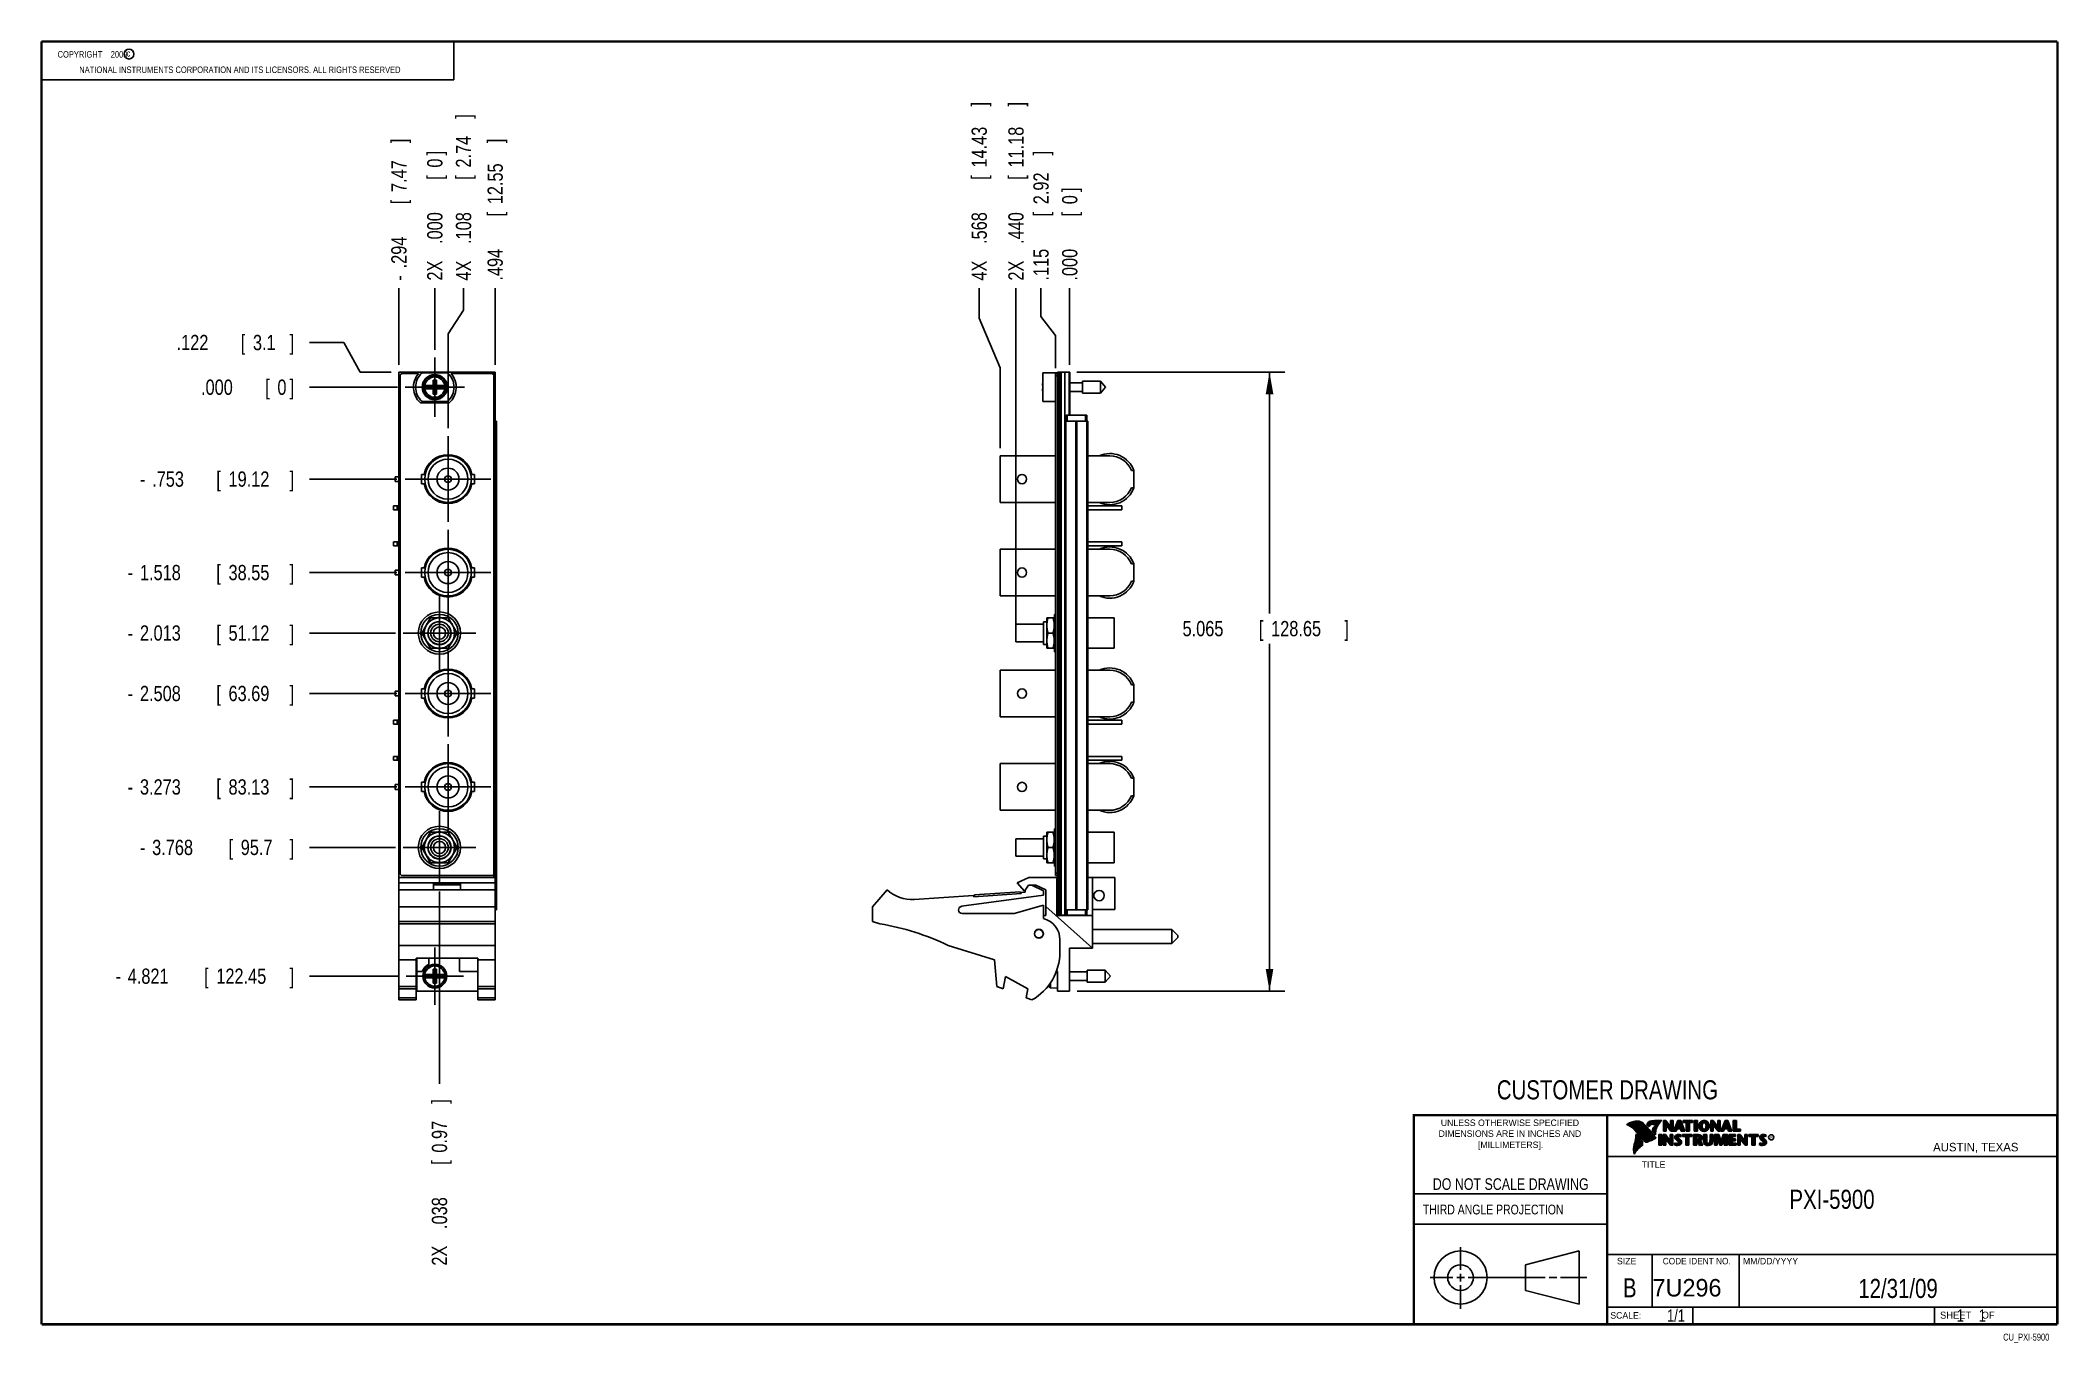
# Model space of a CAD drawing. Header units: inches. Extents: x 0.2 to 16.8, y 0.1 to 10.8.
import ezdxf
from ezdxf.enums import TextEntityAlignment as Align

# ---------------------------------------------------------------- set-up
doc = ezdxf.new("R2010")
doc.units = ezdxf.units.IN
doc.header["$LTSCALE"] = 0.935
doc.header["$MEASUREMENT"] = 0
doc.linetypes.add('CENTER', pattern=[0.6, 0.375, -0.075, 0.075, -0.075])
doc.layers.get('0').update_dxf_attribs({"linetype": 'CONTINUOUS'})
doc.layers.add('DEFAULT_1', color=7, linetype='CENTER')
doc.layers.add('DIMENSIONS', color=7, linetype='CONTINUOUS')
doc.styles.get("Standard").update_dxf_attribs({"font": 'txt', "width": 0.8})
doc.dimstyles.new('DIMSTYLE_1', dxfattribs={"dimtxt": 0.125, "dimasz": 0.18, "dimexe": 0.18, "dimexo": 0.0625, "dimgap": 0.09, "dimtad": 0, "dimtih": 1, "dimtoh": 1, "dimdec": 3, "dimzin": 4, "dimdsep": 46, "dimtxsty": 'STANDARD', "dimblk": '_FILLED', "dimblk1": '_FILLED', "dimblk2": '_FILLED', "dimcen": 0.09, "dimadec": 0, "dimazin": 0, "dimtp": 0.001, "dimtm": 0.001, "dimtfac": 1, "dimtdec": 3, "dimtofl": 0, "dimtmove": 0, "dimatfit": 3, "dimldrblk": '_FILLED', "dimfxl": 1, "dimtolj": 1, "dimtzin": 4, "dimarcsym": 0})
doc.dimstyles.new('DIMSTYLE_2', dxfattribs={"dimtxt": 0.125, "dimasz": 0.18, "dimexe": 0.18, "dimexo": 0.0625, "dimgap": 0.09, "dimtad": 0, "dimtih": 1, "dimtoh": 1, "dimdec": 3, "dimzin": 4, "dimdsep": 46, "dimtxsty": 'STANDARD', "dimblk": '_FILLED', "dimblk1": '_FILLED', "dimblk2": '_FILLED', "dimcen": 0.09, "dimadec": 0, "dimazin": 0, "dimtp": 0.001, "dimtm": 0.001, "dimtfac": 1, "dimtdec": 3, "dimtofl": 0, "dimtmove": 0, "dimatfit": 3, "dimldrblk": '_FILLED', "dimfxl": 1, "dimtolj": 1, "dimtzin": 4, "dimarcsym": 0})

msp = doc.modelspace()

# ---------------------------------------------------------------- texts
at = {"color": 2, "linetype": 'CONTINUOUS', "width": 0.8}
for s, height, p in [('c', 0.053, (0.946, 10.6363)), ('NATIONAL INSTRUMENTS CORPORATION AND ITS LICENSORS. ALL RIGHTS RESERVED', 0.053, (0.5583, 10.5016)), ('THIRD ANGLE PROJECTION', 0.08, (11.5564, 1.1584))]:
    msp.add_text(s, height=height, dxfattribs=at).set_placement(p)
at = {"color": 7, "linetype": 'CONTINUOUS', "width": 0.8}
for s, height, p in [('CUSTOMER DRAWING', 0.15625, (13.0668, 2.1001)), ('DO NOT SCALE DRAWING', 0.095, (12.2754, 1.3592)), ('B', 0.1562, (13.2497, 0.4798))]:
    msp.add_text(s, height=height, dxfattribs=at).set_placement(p, align=Align.CENTER)
at = {"color": 2, "linetype": 'CONTINUOUS'}
for s, p in [('DIMENSIONS ARE IN INCHES AND', (12.2688, 1.7933)), ('UNLESS OTHERWISE SPECIFIED', (12.2688, 1.8819)), ('[MILLIMETERS].', (12.2746, 1.7015))]:
    msp.add_text(s, height=0.053254, dxfattribs=at).set_placement(p, align=Align.CENTER)
for s, height, p in [('R', 0.0217, (14.3971, 1.7782)), ('AUSTIN, TEXAS', 0.069617, (15.7327, 1.6745)), ('TITLE', 0.05325, (13.3474, 1.5397)), ('SIZE', 0.05325, (13.1451, 0.7494)), ('MM/DD/YYYY', 0.05325, (14.1765, 0.7494)), ('SCALE:', 0.05325, (13.0904, 0.3053)), ('SHEET    OF', 0.057262, (15.7892, 0.3052))]:
    msp.add_text(s, height=height, dxfattribs=at).set_placement(p)
at = {"color": 2, "linetype": 'CONTINUOUS', "width": 0.95}
msp.add_text('CODE IDENT NO.', height=0.053254, dxfattribs=at).set_placement((13.7978, 0.7494), align=Align.CENTER)
at = {"color": 7, "linetype": 'CONTINUOUS'}
msp.add_text('7U296', height=0.14316, dxfattribs=at).set_placement((13.4363, 0.4866))
at = {"color": 7, "linetype": 'CONTINUOUS', "width": 0.8}
msp.add_text('1/1', height=0.1, dxfattribs=at).set_placement((13.7025, 0.2805), align=Align.RIGHT)
at = {"color": 2, "linetype": 'CONTINUOUS', "width": 0.8}
msp.add_text('CU_PXI-5900', height=0.057262, dxfattribs=at).set_placement((16.6837, 0.1254), align=Align.RIGHT)
at = {"color": 2, "linetype": 'CONTINUOUS', "insert": (0.3125, 10.6805), "char_height": 0.053, "width": 0.8904, "attachment_point": 1}
msp.add_mtext('    COPYRIGHT    2009', dxfattribs=at)
at = {"color": 7, "linetype": 'CONTINUOUS'}
for s, insert, char_height, width, attachment_point in [('PXI-5900\\P ', (14.9051, 1.3603), 0.15625, 1, 2), ('12/31/09 ', (15.4455, 0.6307), 0.15625, 1.125, 2), ('    1    1', (15.8075, 0.3805), 0.1, 0.8, 1)]:
    msp.add_mtext(s, dxfattribs=dict(at, insert=insert, char_height=char_height, width=width, attachment_point=attachment_point))

# ---------------------------------------------------------------- blocks, each defined once
blk = doc.blocks.new('_FILLED')
at = {"color": 0, "linetype": 'BYBLOCK'}
blk.add_solid([(0, 0), (-1, 0.174), (-1, -0.174)], dxfattribs=at)
blk = doc.blocks.new('*D0')
at = {"layer": 'DIMENSIONS', "color": 2, "linetype": 'CONTINUOUS'}
for p, q in [((8.723, 8.052), (10.426, 8.052)), ((10.301, 8.052), (10.301, 6.078)), ((10.301, 2.987), (10.301, 5.828)), ((8.726, 2.987), (10.426, 2.987))]:
    blk.add_line(p, q, dxfattribs=at)
at = {"layer": 'DIMENSIONS', "color": 2, "linetype": 'CONTINUOUS', "xscale": 0.18, "yscale": 0.18, "zscale": 0.18}
for p, rotation in [((10.301, 8.052), 90), ((10.301, 2.987), 270)]:
    blk.add_blockref('_FILLED', p, dxfattribs=dict(at, rotation=rotation))
at = {"layer": 'DIMENSIONS', "color": 2, "linetype": 'CONTINUOUS', "width": 0.8}
for s, p in [('5.065', (9.589, 5.891)), ('[', (10.214, 5.891)), ('128.65', (10.314, 5.891)), (']', (10.914, 5.891))]:
    blk.add_text(s, height=0.125, dxfattribs=at).set_placement(p)
blk = doc.blocks.new('*D1')
at = {"layer": 'DIMENSIONS', "color": 2, "linetype": 'CONTINUOUS'}
for p, q in [((8.43, 8.509), (8.43, 8.739)), ((8.55, 8.354), (8.43, 8.509)), ((8.55, 8.084), (8.55, 8.354))]:
    blk.add_line(p, q, dxfattribs=at)
at = {"layer": 'DIMENSIONS', "color": 2, "linetype": 'CONTINUOUS', "width": 0.8}
for s, p in [(']', (8.493, 9.827)), ('2.92', (8.493, 9.427)), ('[', (8.493, 9.327)), ('.115', (8.493, 8.802))]:
    blk.add_text(s, height=0.125, rotation=90, dxfattribs=at).set_placement(p)
blk = doc.blocks.new('*D2')
at = {"layer": 'DIMENSIONS', "color": 2, "linetype": 'CONTINUOUS'}
for p, q in [((7.925, 8.494), (7.925, 8.739)), ((8.097, 8.089), (7.925, 8.494)), ((8.097, 7.431), (8.097, 8.089))]:
    blk.add_line(p, q, dxfattribs=at)
at = {"layer": 'DIMENSIONS', "color": 2, "linetype": 'CONTINUOUS', "width": 0.8}
for s, p in [(']', (7.987, 10.227)), ('14.43', (7.987, 9.727)), ('[', (7.987, 9.627)), ('.568', (7.987, 9.102)), ('4X ', (7.987, 8.802))]:
    blk.add_text(s, height=0.125, rotation=90, dxfattribs=at).set_placement(p)
blk = doc.blocks.new('*D3')
at = {"layer": 'DIMENSIONS', "color": 2, "linetype": 'CONTINUOUS'}
blk.add_line((8.225, 5.98), (8.225, 8.739), dxfattribs=at)
at = {"layer": 'DIMENSIONS', "color": 2, "linetype": 'CONTINUOUS', "width": 0.8}
for s, p in [(']', (8.288, 10.227)), ('11.18', (8.288, 9.727)), ('[', (8.288, 9.627)), ('.440', (8.288, 9.102)), ('2X ', (8.288, 8.802))]:
    blk.add_text(s, height=0.125, rotation=90, dxfattribs=at).set_placement(p)
blk = doc.blocks.new('*D4')
at = {"layer": 'DIMENSIONS', "color": 2, "linetype": 'CONTINUOUS'}
blk.add_line((8.665, 8.114), (8.665, 8.739), dxfattribs=at)
at = {"layer": 'DIMENSIONS', "color": 2, "linetype": 'CONTINUOUS', "width": 0.8}
for s, p in [(']', (8.728, 9.527)), ('0', (8.728, 9.427)), ('[', (8.728, 9.327)), ('.000', (8.728, 8.802))]:
    blk.add_text(s, height=0.125, rotation=90, dxfattribs=at).set_placement(p)
blk = doc.blocks.new('*D5')
at = {"layer": 'DIMENSIONS', "color": 2, "linetype": 'CONTINUOUS'}
for p, q in [((2.723, 8.296), (2.442, 8.296)), ((2.859, 8.052), (2.723, 8.296)), ((3.112, 8.052), (2.859, 8.052))]:
    blk.add_line(p, q, dxfattribs=at)
at = {"layer": 'DIMENSIONS', "color": 2, "linetype": 'CONTINUOUS', "width": 0.8}
for s, p in [('.122', (1.355, 8.233)), ('[', (1.88, 8.233)), ('3.1', (1.98, 8.233)), (']', (2.28, 8.233))]:
    blk.add_text(s, height=0.125, dxfattribs=at).set_placement(p)
blk = doc.blocks.new('*D6')
at = {"layer": 'DIMENSIONS', "color": 2, "linetype": 'CONTINUOUS'}
blk.add_line((3.159, 7.177), (2.442, 7.177), dxfattribs=at)
at = {"layer": 'DIMENSIONS', "color": 2, "linetype": 'CONTINUOUS', "width": 0.8}
for s, p in [('-', (1.055, 7.115)), ('.753', (1.155, 7.115)), ('[', (1.68, 7.115)), ('19.12', (1.78, 7.115)), (']', (2.28, 7.115))]:
    blk.add_text(s, height=0.125, dxfattribs=at).set_placement(p)
blk = doc.blocks.new('*D7')
at = {"layer": 'DIMENSIONS', "color": 2, "linetype": 'CONTINUOUS'}
blk.add_line((3.159, 6.412), (2.442, 6.412), dxfattribs=at)
at = {"layer": 'DIMENSIONS', "color": 2, "linetype": 'CONTINUOUS', "width": 0.8}
for s, p in [('1.518', (1.055, 6.35)), ('[', (1.68, 6.35)), ('38.55', (1.78, 6.35)), (']', (2.28, 6.35)), ('-', (0.955, 6.35))]:
    blk.add_text(s, height=0.125, dxfattribs=at).set_placement(p)
blk = doc.blocks.new('*D8')
at = {"layer": 'DIMENSIONS', "color": 2, "linetype": 'CONTINUOUS'}
blk.add_line((3.146, 5.917), (2.442, 5.917), dxfattribs=at)
at = {"layer": 'DIMENSIONS', "color": 2, "linetype": 'CONTINUOUS', "width": 0.8}
for s, p in [('2.013', (1.055, 5.855)), ('[', (1.68, 5.855)), ('51.12', (1.78, 5.855)), (']', (2.28, 5.855)), ('-', (0.955, 5.855))]:
    blk.add_text(s, height=0.125, dxfattribs=at).set_placement(p)
blk = doc.blocks.new('*D9')
at = {"layer": 'DIMENSIONS', "color": 2, "linetype": 'CONTINUOUS'}
blk.add_line((3.159, 5.422), (2.442, 5.422), dxfattribs=at)
at = {"layer": 'DIMENSIONS', "color": 2, "linetype": 'CONTINUOUS', "width": 0.8}
for s, p in [('2.508', (1.055, 5.36)), ('[', (1.68, 5.36)), ('63.69', (1.78, 5.36)), (']', (2.28, 5.36)), ('-', (0.955, 5.36))]:
    blk.add_text(s, height=0.125, dxfattribs=at).set_placement(p)
blk = doc.blocks.new('*D10')
at = {"layer": 'DIMENSIONS', "color": 2, "linetype": 'CONTINUOUS'}
blk.add_line((3.159, 4.657), (2.442, 4.657), dxfattribs=at)
at = {"layer": 'DIMENSIONS', "color": 2, "linetype": 'CONTINUOUS', "width": 0.8}
for s, p in [('-', (0.955, 4.595)), ('3.273', (1.055, 4.595)), ('[', (1.68, 4.595)), ('83.13', (1.78, 4.595)), (']', (2.28, 4.595))]:
    blk.add_text(s, height=0.125, dxfattribs=at).set_placement(p)
blk = doc.blocks.new('*D11')
at = {"layer": 'DIMENSIONS', "color": 2, "linetype": 'CONTINUOUS'}
blk.add_line((3.146, 4.162), (2.442, 4.162), dxfattribs=at)
at = {"layer": 'DIMENSIONS', "color": 2, "linetype": 'CONTINUOUS', "width": 0.8}
for s, p in [('-', (1.055, 4.1)), ('3.768', (1.155, 4.1)), ('[', (1.78, 4.1)), ('95.7', (1.88, 4.1)), (']', (2.28, 4.1))]:
    blk.add_text(s, height=0.125, dxfattribs=at).set_placement(p)
blk = doc.blocks.new('*D12')
at = {"layer": 'DIMENSIONS', "color": 2, "linetype": 'CONTINUOUS'}
blk.add_line((3.172, 3.109), (2.442, 3.109), dxfattribs=at)
at = {"layer": 'DIMENSIONS', "color": 2, "linetype": 'CONTINUOUS', "width": 0.8}
for s, p in [('4.821', (0.955, 3.046)), ('[', (1.58, 3.046)), ('122.45', (1.68, 3.046)), (']', (2.28, 3.046)), ('-', (0.855, 3.046))]:
    blk.add_text(s, height=0.125, dxfattribs=at).set_placement(p)
blk = doc.blocks.new('*D13')
at = {"layer": 'DIMENSIONS', "color": 2, "linetype": 'CONTINUOUS'}
blk.add_line((3.163, 7.93), (2.442, 7.93), dxfattribs=at)
at = {"layer": 'DIMENSIONS', "color": 2, "linetype": 'CONTINUOUS', "width": 0.8}
for s, p in [('.000', (1.555, 7.867)), ('[', (2.08, 7.867)), ('0', (2.18, 7.867)), (']', (2.28, 7.867))]:
    blk.add_text(s, height=0.125, dxfattribs=at).set_placement(p)
blk = doc.blocks.new('*D14')
at = {"layer": 'DIMENSIONS', "color": 2, "linetype": 'CONTINUOUS'}
for p, q in [((3.703, 8.561), (3.703, 8.739)), ((3.577, 8.367), (3.703, 8.561)), ((3.577, 7.595), (3.577, 8.367))]:
    blk.add_line(p, q, dxfattribs=at)
at = {"layer": 'DIMENSIONS', "color": 2, "linetype": 'CONTINUOUS', "width": 0.8}
for s, p in [(']', (3.766, 10.127)), ('2.74', (3.766, 9.727)), ('[', (3.766, 9.627)), ('.108', (3.766, 9.102)), ('4X ', (3.766, 8.802))]:
    blk.add_text(s, height=0.125, rotation=90, dxfattribs=at).set_placement(p)
blk = doc.blocks.new('*D15')
at = {"layer": 'DIMENSIONS', "color": 2, "linetype": 'CONTINUOUS'}
blk.add_line((3.963, 8.114), (3.963, 8.739), dxfattribs=at)
at = {"layer": 'DIMENSIONS', "color": 2, "linetype": 'CONTINUOUS', "width": 0.8}
for s, p in [(']', (4.025, 9.927)), ('12.55', (4.025, 9.427)), ('[', (4.025, 9.327)), ('.494', (4.025, 8.802))]:
    blk.add_text(s, height=0.125, rotation=90, dxfattribs=at).set_placement(p)
blk = doc.blocks.new('*D16')
at = {"layer": 'DIMENSIONS', "color": 2, "linetype": 'CONTINUOUS'}
blk.add_line((3.175, 8.114), (3.175, 8.739), dxfattribs=at)
at = {"layer": 'DIMENSIONS', "color": 2, "linetype": 'CONTINUOUS', "width": 0.8}
for s, p in [(']', (3.237, 9.927)), ('7.47', (3.237, 9.527)), ('[', (3.237, 9.427)), ('.294', (3.237, 8.902)), ('-', (3.237, 8.802))]:
    blk.add_text(s, height=0.125, rotation=90, dxfattribs=at).set_placement(p)
blk = doc.blocks.new('*D17')
at = {"layer": 'DIMENSIONS', "color": 2, "linetype": 'CONTINUOUS'}
blk.add_line((3.507, 3.802), (3.507, 2.226), dxfattribs=at)
at = {"layer": 'DIMENSIONS', "color": 2, "linetype": 'CONTINUOUS', "width": 0.8}
for s, p in [(']', (3.569, 2.064)), ('0.97', (3.569, 1.664)), ('[', (3.569, 1.564)), ('.038', (3.569, 1.039)), ('2X ', (3.569, 0.739))]:
    blk.add_text(s, height=0.125, rotation=90, dxfattribs=at).set_placement(p)
blk = doc.blocks.new('*D18')
at = {"layer": 'DIMENSIONS', "color": 2, "linetype": 'CONTINUOUS'}
blk.add_line((3.469, 8.236), (3.469, 8.739), dxfattribs=at)
at = {"layer": 'DIMENSIONS', "color": 2, "linetype": 'CONTINUOUS', "width": 0.8}
for s, p in [(']', (3.531, 9.827)), ('0', (3.531, 9.727)), ('[', (3.531, 9.627)), ('.000', (3.531, 9.102)), ('2X ', (3.531, 8.802))]:
    blk.add_text(s, height=0.125, rotation=90, dxfattribs=at).set_placement(p)

# ---------------------------------------------------------------- dimensions: what is measured, and where the dimension line sits
at = {"layer": 'DIMENSIONS', "color": 2, "linetype": 'CONTINUOUS'}
for feature_location, offset, dtype, origin, text, picture, middle in [((8.0971, 7.4307), (-0.1723, 1.3087), 0, (8.6651, 8.0519), '4X <>', '*D2', (7.9247, 9.5644)), ((8.2251, 5.9797), (0, 2.7596), 1, (8.6651, 8.0519), '2X <>', '*D3', (8.2251, 9.5644)), ((3.5766, 7.5947), (0.1265, 1.1447), 0, (3.4686, 8.1734), '4X <>', '*D14', (3.7031, 9.5144)), ((3.1746, 8.1144), (0, 0.625), 1, (3.4686, 8.1734), '-<>', '*D16', (3.1746, 9.4144)), ((3.4686051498, 8.2358600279), (0, 0.5035), 1, (3.4686051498, 8.1733600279), '2X <>', '*D18', (3.4686051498, 9.3643600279)), ((3.1721, 3.109), (-0.73, 0), 0, (3.2251, 7.9299), '-<>', '*D12', (1.6171, 3.109)), ((3.1591, 6.4122), (-0.717, 0), 0, (3.2251, 7.9299), '-<>', '*D7', (1.6671, 6.4122)), ((3.1461, 5.9172), (-0.704, 0), 0, (3.2251, 7.9299), '-<>', '*D8', (1.6671, 5.9172)), ((3.1591, 5.4222), (-0.717, 0), 0, (3.2251, 7.9299), '-<>', '*D9', (1.6671, 5.4222)), ((3.1591, 4.6572), (-0.717, 0), 0, (3.2251, 7.9299), '-<>', '*D10', (1.6671, 4.6572)), ((3.1591, 7.1772), (-0.717, 0), 0, (3.2251, 7.9299), '-<>', '*D6', (1.7171, 7.1772)), ((3.1461, 4.1622), (-0.704, 0), 0, (3.2251, 7.9299), '-<>', '*D11', (1.7171, 4.1622)), ((3.5066, 3.8017), (0, -1.5753), 1, (3.4686, 7.9299), '2X <>', '*D17', (3.5066, 1.4515))]:
    dim = msp.add_ordinate_dim(feature_location=feature_location, offset=offset, dtype=dtype, origin=origin, text=text, dimstyle='DIMSTYLE_2', dxfattribs=at)
    dim.commit()
    dim.dimension.update_dxf_attribs({"geometry": picture, "text_midpoint": middle})
for feature_location, offset, dtype, origin, picture, middle in [((3.9626, 8.1144), (0, 0.625), 1, (3.4686, 8.1734), '*D15', (3.9626, 9.4144)), ((8.5500586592, 8.0843600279), (-0.119601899, 0.655), 0, (8.6650586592, 8.0518600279), '*D1', (8.4304567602, 9.3643600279)), ((8.6650586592, 8.1143600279), (0, 0.625), 1, (8.6650586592, 8.0518600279), '*D4', (8.6650586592, 9.2143600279)), ((3.1121, 8.0519), (-0.67, 0.2438), 0, (3.2251, 7.9299), '*D5', (1.8671, 8.2957)), ((3.1626051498, 7.9298600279), (-0.7205, 0), 0, (3.2251051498, 7.9298600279), '*D13', (1.9671051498, 7.9298600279))]:
    dim = msp.add_ordinate_dim(feature_location=feature_location, offset=offset, dtype=dtype, origin=origin, dimstyle='DIMSTYLE_2', dxfattribs=at)
    dim.commit()
    dim.dimension.update_dxf_attribs({"geometry": picture, "text_midpoint": middle})
dim = msp.add_linear_dim(base=(10.3011, 8.0519), p1=(8.7256, 2.987), p2=(8.7226, 8.0519), angle=90, dimstyle='DIMSTYLE_1', dxfattribs=at)
dim.commit()
dim.dimension.update_dxf_attribs({"geometry": '*D0', "text_midpoint": (10.3011, 5.9535), "dimtype": 160})

# ---------------------------------------------------------------- linework, layer by layer
at = {"color": 2, "linetype": 'CONTINUOUS'}
for p, q in [((0.25, 10.7586), (3.625, 10.7586)), ((0.25, 10.7586), (0.25, 10.4456)), ((3.625, 10.7586), (3.625, 10.4456)), ((0.25, 10.4456), (3.625, 10.4456)), ((13.0652, 1.9695), (16.745, 1.9695)), ((13.0652, 1.9695), (13.0652, 0.2605)), ((13.2311, 1.8934), (13.2311, 1.8949)), ((13.2347, 1.8921), (13.2347, 1.8972)), ((13.2382, 1.8907), (13.2382, 1.8994)), ((13.2418, 1.8892), (13.2418, 1.9015)), ((13.2453, 1.8876), (13.2453, 1.9035)), ((13.2489, 1.8858), (13.2489, 1.9054)), ((13.2524, 1.8839), (13.2524, 1.9069)), ((13.256, 1.8818), (13.256, 1.9084)), ((13.2596, 1.8796), (13.2596, 1.9098)), ((13.2631, 1.8772), (13.2631, 1.9111)), ((13.2667, 1.8747), (13.2667, 1.9124)), ((13.2702, 1.872), (13.2702, 1.9135)), ((13.2738, 1.869), (13.2738, 1.9146)), ((13.2773, 1.8658), (13.2773, 1.9155)), ((13.2809, 1.8624), (13.2809, 1.9164)), ((13.2844, 1.8587), (13.2844, 1.9173)), ((13.288, 1.8549), (13.288, 1.9181)), ((13.2915, 1.851), (13.2915, 1.9188)), ((13.2951, 1.8471), (13.2951, 1.9194)), ((13.2987, 1.8431), (13.2987, 1.9198)), ((13.3022, 1.8391), (13.3022, 1.92)), ((13.3058, 1.8351), (13.3058, 1.9201)), ((13.3093, 1.8311), (13.3093, 1.9201)), ((13.3129, 1.827), (13.3129, 1.9199)), ((13.3164, 1.8229), (13.3164, 1.9196)), ((13.32, 1.8188), (13.32, 1.9192)), ((13.3235, 1.8146), (13.3235, 1.9186)), ((13.3271, 1.8104), (13.3271, 1.9179)), ((13.3306, 1.8062), (13.3306, 1.9172)), ((13.3342, 1.802), (13.3342, 1.9163)), ((13.3378, 1.7978), (13.3378, 1.9151)), ((13.3413, 1.7937), (13.3413, 1.9138)), ((13.3449, 1.7897), (13.3449, 1.9122)), ((13.3484, 1.7856), (13.3484, 1.9103)), ((13.352, 1.7817), (13.352, 1.9081)), ((13.3555, 1.7778), (13.3555, 1.9055)), ((13.3591, 1.7739), (13.3591, 1.9026)), ((13.3626, 1.7701), (13.3626, 1.8991)), ((13.3662, 1.7663), (13.3662, 1.8952)), ((13.3697, 1.7625), (13.3697, 1.8915)), ((13.3733, 1.7588), (13.3733, 1.8878)), ((13.3769, 1.7556), (13.3769, 1.8841)), ((13.3804, 1.7529), (13.3804, 1.8803)), ((13.384, 1.7512), (13.384, 1.8766)), ((13.3875, 1.7509), (13.3875, 1.8728)), ((13.4022, 1.878), (13.3901, 1.8922)), ((13.3911, 1.7518), (13.3911, 1.8691)), ((13.4029, 1.881), (13.3927, 1.893)), ((13.3946, 1.8908), (13.3946, 1.8999)), ((13.3946, 1.7533), (13.3946, 1.8653)), ((13.3982, 1.8866), (13.3982, 1.9062)), ((13.3982, 1.7548), (13.3982, 1.8615)), ((13.4017, 1.8824), (13.4017, 1.9101)), ((13.4017, 1.7563), (13.4017, 1.8574)), ((13.4053, 1.8823), (13.4053, 1.9129)), ((13.4053, 1.7578), (13.4053, 1.8531)), ((13.4088, 1.8844), (13.4088, 1.915)), ((13.4088, 1.7593), (13.4088, 1.8488)), ((13.4124, 1.887), (13.4124, 1.9167)), ((13.4124, 1.7609), (13.4124, 1.8445)), ((13.4159, 1.89), (13.4159, 1.9182)), ((13.4159, 1.7625), (13.4159, 1.8402)), ((13.4195, 1.8937), (13.4195, 1.9193)), ((13.4195, 1.7641), (13.4195, 1.8359)), ((13.4231, 1.8964), (13.4231, 1.9203)), ((13.4231, 1.7657), (13.4231, 1.8316)), ((13.4266, 1.8982), (13.4266, 1.9209)), ((13.4266, 1.7674), (13.4266, 1.8273)), ((13.4302, 1.8995), (13.4302, 1.9214)), ((13.4302, 1.7691), (13.4302, 1.823)), ((13.4414, 1.8328), (13.4319, 1.8437)), ((13.4337, 1.8997), (13.4337, 1.922)), ((13.4337, 1.7708), (13.4337, 1.8187)), ((13.4433, 1.8344), (13.4349, 1.844)), ((13.4373, 1.8991), (13.4373, 1.9224)), ((13.4373, 1.8413), (13.4373, 1.8491)), ((13.4408, 1.898), (13.4408, 1.9228)), ((13.4408, 1.8372), (13.4408, 1.8572)), ((13.4444, 1.8972), (13.4444, 1.9231)), ((13.4444, 1.8331), (13.4444, 1.8665)), ((13.4479, 1.8969), (13.4479, 1.9234)), ((13.4479, 1.8288), (13.4479, 1.873)), ((13.4515, 1.8966), (13.4515, 1.9236)), ((13.4515, 1.8247), (13.4515, 1.8764)), ((13.4529, 1.9261), (13.5132, 1.9271)), ((13.453, 1.9236), (13.5067, 1.9245)), ((13.455, 1.8965), (13.455, 1.9237)), ((13.455, 1.8207), (13.455, 1.878)), ((13.4586, 1.8964), (13.4586, 1.9237)), ((13.4586, 1.8303), (13.4586, 1.879)), ((13.4622, 1.8957), (13.4622, 1.9238)), ((13.4622, 1.8535), (13.4622, 1.8795)), ((13.4657, 1.8935), (13.4657, 1.9238)), ((13.4657, 1.8636), (13.4657, 1.8798)), ((13.4693, 1.872), (13.4693, 1.9239)), ((13.4728, 1.8794), (13.4728, 1.9239)), ((13.4764, 1.8859), (13.4764, 1.924)), ((13.4799, 1.8919), (13.4799, 1.924)), ((13.4835, 1.8973), (13.4835, 1.9241)), ((13.487, 1.9023), (13.487, 1.9242)), ((13.4906, 1.9069), (13.4906, 1.9242)), ((13.4941, 1.9112), (13.4941, 1.9243)), ((13.4977, 1.9153), (13.4977, 1.9243)), ((13.5013, 1.9191), (13.5013, 1.9244)), ((13.5261, 1.9263), (13.5451, 1.9263)), ((13.5261, 1.839), (13.5261, 1.9263)), ((13.5466, 1.839), (13.5261, 1.839)), ((13.5286, 1.9237), (13.5439, 1.9237)), ((13.5286, 1.8415), (13.5286, 1.9237)), ((13.5441, 1.8415), (13.5286, 1.8415)), ((13.5332, 1.8415), (13.5332, 1.9237)), ((13.5367, 1.8415), (13.5367, 1.9237)), ((13.5402, 1.8415), (13.5402, 1.9237)), ((13.5441, 1.8976), (13.5437, 1.9237)), ((13.5439, 1.9237), (13.5854, 1.869)), ((13.5873, 1.8415), (13.5441, 1.8976)), ((13.5441, 1.8976), (13.5441, 1.8415)), ((13.5451, 1.9263), (13.5829, 1.8765)), ((13.586, 1.839), (13.5466, 1.8902)), ((13.5466, 1.8902), (13.5466, 1.839)), ((13.5471, 1.8936), (13.5471, 1.9194)), ((13.5506, 1.8891), (13.5506, 1.9149)), ((13.5541, 1.8846), (13.5541, 1.9103)), ((13.5576, 1.8801), (13.5576, 1.9057)), ((13.561, 1.8756), (13.561, 1.9011)), ((13.5645, 1.8711), (13.5645, 1.8965)), ((13.568, 1.8665), (13.568, 1.8919)), ((13.5715, 1.862), (13.5715, 1.8874)), ((13.575, 1.8575), (13.575, 1.8828)), ((13.5784, 1.853), (13.5784, 1.8782)), ((13.5819, 1.8485), (13.5819, 1.8736)), ((13.5829, 1.9263), (13.6036, 1.9263)), ((13.5829, 1.8765), (13.5829, 1.9263)), ((13.5854, 1.9237), (13.6011, 1.9237)), ((13.5854, 1.869), (13.5854, 1.9237)), ((13.5854, 1.844), (13.5854, 1.869)), ((13.6036, 1.839), (13.586, 1.839)), ((13.6011, 1.8415), (13.5873, 1.8415)), ((13.5889, 1.8415), (13.5889, 1.9237)), ((13.5923, 1.8415), (13.5923, 1.9237)), ((13.5958, 1.8415), (13.5958, 1.9237)), ((13.5993, 1.8415), (13.5993, 1.9237)), ((13.6011, 1.9237), (13.6011, 1.8415)), ((13.6036, 1.9263), (13.6036, 1.839)), ((13.6088, 1.839), (13.6444, 1.9262)), ((13.6294, 1.839), (13.6088, 1.839)), ((13.6125, 1.8415), (13.6461, 1.9237)), ((13.6277, 1.8415), (13.6125, 1.8415)), ((13.6167, 1.8415), (13.6167, 1.8516)), ((13.6201, 1.8415), (13.6201, 1.8601)), ((13.6236, 1.8415), (13.6236, 1.8686)), ((13.6271, 1.8415), (13.6271, 1.8771)), ((13.6361, 1.8623), (13.6277, 1.8415)), ((13.6378, 1.8598), (13.6294, 1.839)), ((13.6306, 1.8486), (13.6306, 1.8857)), ((13.634, 1.8573), (13.634, 1.8942)), ((13.6665, 1.8623), (13.6361, 1.8623)), ((13.6375, 1.8623), (13.6375, 1.9027)), ((13.6647, 1.8598), (13.6378, 1.8598)), ((13.6388, 1.8711), (13.65, 1.9073)), ((13.6639, 1.8711), (13.6388, 1.8711)), ((13.641, 1.8781), (13.641, 1.9112)), ((13.641, 1.8623), (13.641, 1.8711)), ((13.6423, 1.8736), (13.6519, 1.9048)), ((13.6606, 1.8736), (13.6423, 1.8736)), ((13.6444, 1.9262), (13.6664, 1.9262)), ((13.6445, 1.8893), (13.6445, 1.9197)), ((13.6445, 1.8623), (13.6445, 1.8711)), ((13.6461, 1.9237), (13.6647, 1.9237)), ((13.6479, 1.9006), (13.6479, 1.9237)), ((13.6479, 1.8623), (13.6479, 1.8711)), ((13.65, 1.9073), (13.6541, 1.9073)), ((13.6514, 1.9073), (13.6514, 1.9237)), ((13.6514, 1.8623), (13.6514, 1.8711)), ((13.6519, 1.9048), (13.6521, 1.9048)), ((13.6521, 1.9048), (13.6606, 1.8736)), ((13.6541, 1.9073), (13.6639, 1.8711)), ((13.6549, 1.9043), (13.6549, 1.9237)), ((13.6549, 1.8623), (13.6549, 1.8711)), ((13.6584, 1.8915), (13.6584, 1.9237)), ((13.6584, 1.8623), (13.6584, 1.8711)), ((13.6618, 1.8787), (13.6618, 1.9237)), ((13.6618, 1.8623), (13.6618, 1.8711)), ((13.6647, 1.9237), (13.6959, 1.8415)), ((13.6717, 1.839), (13.6647, 1.8598)), ((13.6653, 1.8623), (13.6653, 1.922)), ((13.6664, 1.9262), (13.6995, 1.839)), ((13.6735, 1.8415), (13.6665, 1.8623)), ((13.6688, 1.8555), (13.6688, 1.9128)), ((13.6995, 1.839), (13.6717, 1.839)), ((13.6723, 1.8452), (13.6723, 1.9037)), ((13.6959, 1.8415), (13.6735, 1.8415)), ((13.6757, 1.8415), (13.6757, 1.8945)), ((13.6792, 1.8415), (13.6792, 1.8854)), ((13.6827, 1.8415), (13.6827, 1.8762)), ((13.6862, 1.8415), (13.6862, 1.8671)), ((13.6866, 1.9262), (13.7634, 1.9262)), ((13.6866, 1.9099), (13.6866, 1.9262)), ((13.7118, 1.9099), (13.6866, 1.9099)), ((13.6891, 1.9237), (13.7609, 1.9237)), ((13.6891, 1.9125), (13.6891, 1.9237)), ((13.7143, 1.9125), (13.6891, 1.9125)), ((13.6896, 1.8415), (13.6896, 1.8579)), ((13.6931, 1.9125), (13.6931, 1.9237)), ((13.6931, 1.8415), (13.6931, 1.8488)), ((13.6966, 1.9125), (13.6966, 1.9237)), ((13.7001, 1.9125), (13.7001, 1.9237)), ((13.7035, 1.9125), (13.7035, 1.9237)), ((13.707, 1.9125), (13.707, 1.9237)), ((13.7105, 1.9125), (13.7105, 1.9237)), ((13.7118, 1.839), (13.7118, 1.9099)), ((13.7382, 1.839), (13.7118, 1.839)), ((13.7143, 1.9125), (13.714, 1.9237)), ((13.7143, 1.8415), (13.7143, 1.9125)), ((13.7357, 1.8415), (13.7143, 1.8415)), ((13.7174, 1.8415), (13.7174, 1.9237)), ((13.7209, 1.8415), (13.7209, 1.9237)), ((13.7244, 1.8415), (13.7244, 1.9237)), ((13.7279, 1.8415), (13.7279, 1.9237)), ((13.7313, 1.8415), (13.7313, 1.9237)), ((13.7357, 1.9125), (13.7348, 1.9237)), ((13.7609, 1.9125), (13.7357, 1.9125)), ((13.7357, 1.9125), (13.7357, 1.8415)), ((13.7634, 1.9099), (13.7382, 1.9099)), ((13.7382, 1.9099), (13.7382, 1.839)), ((13.7383, 1.9125), (13.7383, 1.9237)), ((13.7418, 1.9125), (13.7418, 1.9237)), ((13.7452, 1.9125), (13.7452, 1.9237)), ((13.7487, 1.9125), (13.7487, 1.9237)), ((13.7522, 1.9125), (13.7522, 1.9237)), ((13.7557, 1.9125), (13.7557, 1.9237)), ((13.7591, 1.9125), (13.7591, 1.9237)), ((13.7609, 1.9237), (13.7609, 1.9125)), ((13.7634, 1.9262), (13.7634, 1.9099)), ((13.7768, 1.9262), (13.8031, 1.9262)), ((13.7768, 1.839), (13.7768, 1.9262)), ((13.8031, 1.839), (13.7768, 1.839)), ((13.7794, 1.9237), (13.8006, 1.9237)), ((13.7794, 1.8415), (13.7794, 1.9237)), ((13.8006, 1.8415), (13.7794, 1.8415)), ((13.7835, 1.8415), (13.7835, 1.9237)), ((13.787, 1.8415), (13.787, 1.9237)), ((13.7904, 1.8415), (13.7904, 1.9237)), ((13.7939, 1.8415), (13.7939, 1.9237)), ((13.7974, 1.8415), (13.7974, 1.9237)), ((13.8006, 1.9237), (13.8006, 1.8415)), ((13.8031, 1.9262), (13.8031, 1.839)), ((13.8154, 1.8853), (13.8155, 1.8871)), ((13.8154, 1.8834), (13.8154, 1.8853)), ((13.8154, 1.8816), (13.8154, 1.8834)), ((13.8155, 1.8797), (13.8154, 1.8816)), ((13.8155, 1.8871), (13.8157, 1.8889)), ((13.8157, 1.8779), (13.8155, 1.8797)), ((13.8157, 1.8889), (13.8159, 1.8907)), ((13.8159, 1.876), (13.8157, 1.8779)), ((13.8159, 1.8907), (13.8161, 1.8924)), ((13.8162, 1.8742), (13.8159, 1.876)), ((13.8161, 1.8924), (13.8165, 1.8941)), ((13.8166, 1.8724), (13.8162, 1.8742)), ((13.8165, 1.8941), (13.8169, 1.8958)), ((13.817, 1.8706), (13.8166, 1.8724)), ((13.8169, 1.8958), (13.8174, 1.8975)), ((13.8174, 1.8689), (13.817, 1.8706)), ((13.8174, 1.8975), (13.8179, 1.8991)), ((13.8179, 1.8672), (13.8174, 1.8689)), ((13.8179, 1.8991), (13.8185, 1.9006)), ((13.8179, 1.8852), (13.818, 1.8869)), ((13.8179, 1.8834), (13.8179, 1.8852)), ((13.818, 1.8817), (13.8179, 1.8834)), ((13.8185, 1.8655), (13.8179, 1.8672)), ((13.818, 1.8869), (13.8182, 1.8886)), ((13.8181, 1.8799), (13.818, 1.8817)), ((13.8182, 1.8781), (13.8181, 1.8799)), ((13.8182, 1.8886), (13.8184, 1.8903)), ((13.8184, 1.8764), (13.8182, 1.8781)), ((13.8184, 1.8903), (13.8186, 1.892)), ((13.8187, 1.8746), (13.8184, 1.8764)), ((13.8185, 1.9006), (13.8191, 1.9021)), ((13.8191, 1.8639), (13.8185, 1.8655)), ((13.8186, 1.892), (13.819, 1.8936)), ((13.8191, 1.8729), (13.8187, 1.8746)), ((13.819, 1.8936), (13.8193, 1.8952)), ((13.8191, 1.9021), (13.8198, 1.9036)), ((13.8194, 1.8712), (13.8191, 1.8729)), ((13.8198, 1.8623), (13.8191, 1.8639)), ((13.8193, 1.8952), (13.8198, 1.8967)), ((13.8199, 1.8696), (13.8194, 1.8712)), ((13.8198, 1.9036), (13.8206, 1.9051)), ((13.8198, 1.8967), (13.8203, 1.8982)), ((13.8205, 1.8607), (13.8198, 1.8623)), ((13.8204, 1.8679), (13.8199, 1.8696)), ((13.8203, 1.8982), (13.8208, 1.8997)), ((13.8209, 1.8664), (13.8204, 1.8679)), ((13.8213, 1.8592), (13.8205, 1.8607)), ((13.8206, 1.9051), (13.8214, 1.9065)), ((13.8208, 1.8997), (13.8214, 1.9011)), ((13.8209, 1.8664), (13.8208, 1.8997)), ((13.8215, 1.8648), (13.8209, 1.8664)), ((13.8221, 1.8578), (13.8213, 1.8592)), ((13.8214, 1.9065), (13.8223, 1.9079)), ((13.8214, 1.9011), (13.8221, 1.9025)), ((13.8221, 1.8633), (13.8215, 1.8648)), ((13.8221, 1.9025), (13.8228, 1.9038)), ((13.8228, 1.8619), (13.8221, 1.8633)), ((13.823, 1.8563), (13.8221, 1.8578)), ((13.8223, 1.9079), (13.8232, 1.9092)), ((13.8228, 1.9038), (13.8236, 1.9052)), ((13.8235, 1.8604), (13.8228, 1.8619)), ((13.8239, 1.855), (13.823, 1.8563)), ((13.8232, 1.9092), (13.8243, 1.9106)), ((13.8243, 1.8591), (13.8235, 1.8604)), ((13.8236, 1.9052), (13.8244, 1.9065)), ((13.8249, 1.8536), (13.8239, 1.855)), ((13.8243, 1.9106), (13.8253, 1.9119)), ((13.8243, 1.8591), (13.8244, 1.9065)), ((13.8251, 1.8577), (13.8243, 1.8591)), ((13.8244, 1.9065), (13.8253, 1.9077)), ((13.826, 1.8523), (13.8249, 1.8536)), ((13.826, 1.8564), (13.8251, 1.8577)), ((13.8253, 1.9119), (13.8265, 1.9132)), ((13.8253, 1.9077), (13.8262, 1.909)), ((13.8269, 1.8552), (13.826, 1.8564)), ((13.8271, 1.8511), (13.826, 1.8523)), ((13.8262, 1.909), (13.8273, 1.9102)), ((13.8265, 1.9132), (13.8276, 1.9144)), ((13.8279, 1.854), (13.8269, 1.8552)), ((13.8282, 1.8499), (13.8271, 1.8511)), ((13.8273, 1.9102), (13.8283, 1.9114)), ((13.8276, 1.9144), (13.8288, 1.9156)), ((13.8279, 1.854), (13.8283, 1.9114)), ((13.8289, 1.8528), (13.8279, 1.854)), ((13.8294, 1.8487), (13.8282, 1.8499)), ((13.8283, 1.9114), (13.8294, 1.9126)), ((13.8288, 1.9156), (13.8301, 1.9167)), ((13.83, 1.8517), (13.8289, 1.8528)), ((13.8294, 1.9126), (13.8306, 1.9137)), ((13.8306, 1.8476), (13.8294, 1.8487)), ((13.8311, 1.8506), (13.83, 1.8517)), ((13.8301, 1.9167), (13.8314, 1.9178)), ((13.8306, 1.9137), (13.8318, 1.9148)), ((13.8319, 1.8466), (13.8306, 1.8476)), ((13.8311, 1.8506), (13.8318, 1.9148)), ((13.8323, 1.8496), (13.8311, 1.8506)), ((13.8314, 1.9178), (13.8327, 1.9188)), ((13.8318, 1.9148), (13.833, 1.9158)), ((13.8332, 1.8456), (13.8319, 1.8466)), ((13.8335, 1.8486), (13.8323, 1.8496)), ((13.8327, 1.9188), (13.834, 1.9198)), ((13.833, 1.9158), (13.8342, 1.9168)), ((13.8346, 1.8447), (13.8332, 1.8456)), ((13.8347, 1.8477), (13.8335, 1.8486)), ((13.834, 1.9198), (13.8354, 1.9207)), ((13.8342, 1.9168), (13.8355, 1.9177)), ((13.836, 1.8438), (13.8346, 1.8447)), ((13.8347, 1.8477), (13.8355, 1.9177)), ((13.836, 1.8468), (13.8347, 1.8477)), ((13.8354, 1.9207), (13.8368, 1.9215)), ((13.8355, 1.9177), (13.8368, 1.9185)), ((13.8373, 1.846), (13.836, 1.8468)), ((13.8374, 1.843), (13.836, 1.8438)), ((13.8368, 1.9215), (13.8382, 1.9223)), ((13.8368, 1.9185), (13.8381, 1.9193)), ((13.8386, 1.8452), (13.8373, 1.846)), ((13.839, 1.8423), (13.8374, 1.843)), ((13.8381, 1.9193), (13.8394, 1.92)), ((13.8386, 1.8452), (13.8381, 1.9193)), ((13.8382, 1.9223), (13.8397, 1.923)), ((13.84, 1.8445), (13.8386, 1.8452)), ((13.8405, 1.8416), (13.839, 1.8423)), ((13.8394, 1.92), (13.8408, 1.9207)), ((13.8397, 1.923), (13.8412, 1.9237)), ((13.8397, 1.8857), (13.8398, 1.8868)), ((13.8397, 1.8845), (13.8397, 1.8857)), ((13.8397, 1.8833), (13.8397, 1.8845)), ((13.8397, 1.8821), (13.8397, 1.8833)), ((13.8397, 1.8809), (13.8397, 1.8821)), ((13.8398, 1.8796), (13.8397, 1.8809)), ((13.8398, 1.8868), (13.8399, 1.888)), ((13.8399, 1.8784), (13.8398, 1.8796)), ((13.8399, 1.888), (13.84, 1.8891)), ((13.84, 1.8773), (13.8399, 1.8784)), ((13.84, 1.8891), (13.8401, 1.8902)), ((13.8401, 1.8761), (13.84, 1.8773)), ((13.8415, 1.8439), (13.84, 1.8445)), ((13.8401, 1.8902), (13.8402, 1.8913)), ((13.8402, 1.8749), (13.8401, 1.8761)), ((13.8402, 1.8913), (13.8403, 1.8924)), ((13.8404, 1.8738), (13.8402, 1.8749)), ((13.8403, 1.8924), (13.8405, 1.8934)), ((13.8405, 1.8727), (13.8404, 1.8738)), ((13.8405, 1.8934), (13.8407, 1.8944)), ((13.8407, 1.8716), (13.8405, 1.8727)), ((13.8421, 1.8409), (13.8405, 1.8416)), ((13.8407, 1.8944), (13.8409, 1.8954)), ((13.841, 1.8706), (13.8407, 1.8716)), ((13.8408, 1.9207), (13.8422, 1.9213)), ((13.8409, 1.8954), (13.8411, 1.8963)), ((13.8412, 1.8696), (13.841, 1.8706)), ((13.8411, 1.8963), (13.8414, 1.8972)), ((13.8412, 1.9237), (13.8427, 1.9243)), ((13.8414, 1.8686), (13.8412, 1.8696)), ((13.8414, 1.8972), (13.8416, 1.8981)), ((13.8417, 1.8677), (13.8414, 1.8686)), ((13.8415, 1.8439), (13.8417, 1.8678)), ((13.843, 1.8433), (13.8415, 1.8439)), ((13.8416, 1.8981), (13.8419, 1.899)), ((13.842, 1.8667), (13.8417, 1.8677)), ((13.8419, 1.899), (13.8422, 1.8999)), ((13.842, 1.8991), (13.8422, 1.9213)), ((13.8423, 1.8658), (13.842, 1.8667)), ((13.8438, 1.8404), (13.8421, 1.8409)), ((13.8422, 1.9213), (13.8436, 1.9219)), ((13.8422, 1.8999), (13.8426, 1.9007)), ((13.8422, 1.8844), (13.8423, 1.8856)), ((13.8422, 1.8833), (13.8422, 1.8844)), ((13.8422, 1.8821), (13.8422, 1.8833)), ((13.8423, 1.8809), (13.8422, 1.8821)), ((13.8423, 1.8867), (13.8424, 1.8878)), ((13.8423, 1.8856), (13.8423, 1.8867)), ((13.8423, 1.8798), (13.8423, 1.8809)), ((13.8424, 1.8786), (13.8423, 1.8798)), ((13.8427, 1.865), (13.8423, 1.8658)), ((13.8424, 1.8878), (13.8425, 1.8889)), ((13.8425, 1.8775), (13.8424, 1.8786)), ((13.8425, 1.8889), (13.8426, 1.89)), ((13.8426, 1.8764), (13.8425, 1.8775)), ((13.8426, 1.9007), (13.843, 1.9016)), ((13.8426, 1.89), (13.8427, 1.891)), ((13.8427, 1.8753), (13.8426, 1.8764)), ((13.8427, 1.9243), (13.8443, 1.9248)), ((13.8427, 1.891), (13.8428, 1.892)), ((13.8429, 1.8742), (13.8427, 1.8753)), ((13.8431, 1.8641), (13.8427, 1.865)), ((13.8428, 1.892), (13.843, 1.893)), ((13.843, 1.8731), (13.8429, 1.8742)), ((13.843, 1.9016), (13.8434, 1.9024)), ((13.843, 1.893), (13.8432, 1.8939)), ((13.8432, 1.8721), (13.843, 1.8731)), ((13.8445, 1.8428), (13.843, 1.8433)), ((13.8434, 1.8633), (13.8431, 1.8641)), ((13.8432, 1.8939), (13.8434, 1.8948)), ((13.8434, 1.8712), (13.8432, 1.8721)), ((13.8434, 1.9024), (13.8438, 1.9032)), ((13.8434, 1.8948), (13.8436, 1.8957)), ((13.8436, 1.8702), (13.8434, 1.8712)), ((13.8439, 1.8625), (13.8434, 1.8633)), ((13.8436, 1.9219), (13.8451, 1.9224)), ((13.8436, 1.8957), (13.8438, 1.8965)), ((13.8439, 1.8693), (13.8436, 1.8702)), ((13.8438, 1.9032), (13.8443, 1.904)), ((13.8438, 1.8965), (13.844, 1.8974)), ((13.8455, 1.8399), (13.8438, 1.8404)), ((13.8441, 1.8684), (13.8439, 1.8693)), ((13.8443, 1.8617), (13.8439, 1.8625)), ((13.844, 1.8974), (13.8443, 1.8982)), ((13.8444, 1.8676), (13.8441, 1.8684)), ((13.8443, 1.9248), (13.8459, 1.9253)), ((13.8443, 1.904), (13.8447, 1.9047)), ((13.8443, 1.8982), (13.8446, 1.899)), ((13.8448, 1.8609), (13.8443, 1.8617)), ((13.8447, 1.8667), (13.8444, 1.8676)), ((13.8462, 1.8423), (13.8445, 1.8428)), ((13.8446, 1.899), (13.8449, 1.8997)), ((13.8447, 1.9047), (13.8453, 1.9055)), ((13.845, 1.8659), (13.8447, 1.8667)), ((13.8453, 1.8602), (13.8448, 1.8609)), ((13.8449, 1.8997), (13.8453, 1.9005)), ((13.8454, 1.8651), (13.845, 1.8659)), ((13.8451, 1.9224), (13.8466, 1.9229)), ((13.8453, 1.9055), (13.8451, 1.9224)), ((13.8453, 1.9055), (13.8458, 1.9062)), ((13.8453, 1.9005), (13.8456, 1.9012)), ((13.8458, 1.8595), (13.8453, 1.8602)), ((13.8457, 1.8644), (13.8454, 1.8651)), ((13.8473, 1.8395), (13.8455, 1.8399)), ((13.8456, 1.9012), (13.846, 1.902)), ((13.8461, 1.8637), (13.8457, 1.8644)), ((13.8458, 1.9062), (13.8464, 1.9068)), ((13.8464, 1.8588), (13.8458, 1.8595)), ((13.846, 1.8424), (13.8458, 1.8595)), ((13.8459, 1.9253), (13.8476, 1.9257)), ((13.846, 1.902), (13.8464, 1.9027)), ((13.8465, 1.863), (13.8461, 1.8637)), ((13.8478, 1.8419), (13.8462, 1.8423)), ((13.8464, 1.9068), (13.847, 1.9074)), ((13.8464, 1.9027), (13.8468, 1.9033)), ((13.847, 1.8581), (13.8464, 1.8588)), ((13.8469, 1.8623), (13.8465, 1.863)), ((13.8466, 1.9229), (13.8481, 1.9233)), ((13.8468, 1.9033), (13.8473, 1.9039)), ((13.8473, 1.8617), (13.8469, 1.8623)), ((13.847, 1.9074), (13.8477, 1.908)), ((13.8477, 1.8575), (13.847, 1.8581)), ((13.8473, 1.9039), (13.8478, 1.9045)), ((13.8478, 1.8611), (13.8473, 1.8617)), ((13.8491, 1.8391), (13.8473, 1.8395)), ((13.8476, 1.9257), (13.8492, 1.9261)), ((13.8477, 1.908), (13.8483, 1.9086)), ((13.8483, 1.857), (13.8477, 1.8575)), ((13.8478, 1.9045), (13.8482, 1.9051)), ((13.8483, 1.8605), (13.8478, 1.8611)), ((13.8495, 1.8416), (13.8478, 1.8419)), ((13.8481, 1.9233), (13.8497, 1.9236)), ((13.8482, 1.9051), (13.8488, 1.9056)), ((13.8483, 1.9086), (13.849, 1.9091)), ((13.8488, 1.8599), (13.8483, 1.8605)), ((13.849, 1.8564), (13.8483, 1.857)), ((13.8488, 1.9056), (13.8493, 1.9061)), ((13.8494, 1.8594), (13.8488, 1.8599)), ((13.849, 1.9091), (13.8497, 1.9095)), ((13.8498, 1.8559), (13.849, 1.8564)), ((13.8509, 1.8388), (13.8491, 1.8391)), ((13.8492, 1.9261), (13.8509, 1.9264)), ((13.8493, 1.9061), (13.8498, 1.9065)), ((13.8499, 1.8589), (13.8494, 1.8594)), ((13.8495, 1.9094), (13.8495, 1.9236)), ((13.8495, 1.8416), (13.8495, 1.8561)), ((13.8513, 1.8413), (13.8495, 1.8416)), ((13.8497, 1.9236), (13.8513, 1.9239)), ((13.8497, 1.9095), (13.8505, 1.9099)), ((13.8498, 1.9065), (13.8504, 1.9069)), ((13.8505, 1.8555), (13.8498, 1.8559)), ((13.8505, 1.8585), (13.8499, 1.8589)), ((13.8504, 1.9069), (13.851, 1.9073)), ((13.8505, 1.9099), (13.8512, 1.9103)), ((13.8511, 1.8581), (13.8505, 1.8585)), ((13.8513, 1.8551), (13.8505, 1.8555)), ((13.8509, 1.9264), (13.8527, 1.9266)), ((13.8528, 1.8386), (13.8509, 1.8388)), ((13.851, 1.9073), (13.8516, 1.9077)), ((13.8518, 1.8577), (13.8511, 1.8581)), ((13.8512, 1.9103), (13.852, 1.9106)), ((13.8513, 1.9239), (13.853, 1.9241)), ((13.8521, 1.8547), (13.8513, 1.8551)), ((13.853, 1.8411), (13.8513, 1.8413)), ((13.8516, 1.9077), (13.8523, 1.908)), ((13.8524, 1.8574), (13.8518, 1.8577)), ((13.852, 1.9106), (13.8528, 1.9109)), ((13.853, 1.8544), (13.8521, 1.8547)), ((13.8523, 1.908), (13.8529, 1.9083)), ((13.8531, 1.8571), (13.8524, 1.8574)), ((13.8527, 1.9266), (13.8544, 1.9268)), ((13.8528, 1.9109), (13.8536, 1.9111)), ((13.8547, 1.8384), (13.8528, 1.8386)), ((13.8529, 1.9083), (13.8536, 1.9085)), ((13.853, 1.9241), (13.8546, 1.9243)), ((13.853, 1.9109), (13.853, 1.9241)), ((13.8538, 1.8542), (13.853, 1.8544)), ((13.853, 1.8411), (13.853, 1.8544)), ((13.8548, 1.841), (13.853, 1.8411)), ((13.8538, 1.8568), (13.8531, 1.8571)), ((13.8536, 1.9111), (13.8545, 1.9113)), ((13.8536, 1.9085), (13.8543, 1.9087)), ((13.8545, 1.8566), (13.8538, 1.8568)), ((13.8547, 1.854), (13.8538, 1.8542)), ((13.8543, 1.9087), (13.855, 1.9089)), ((13.8544, 1.9268), (13.8561, 1.9269)), ((13.8545, 1.9113), (13.8553, 1.9115)), ((13.8552, 1.8564), (13.8545, 1.8566)), ((13.8546, 1.9243), (13.8563, 1.9244)), ((13.8556, 1.8538), (13.8547, 1.854)), ((13.8565, 1.8384), (13.8547, 1.8384)), ((13.8566, 1.8409), (13.8548, 1.841)), ((13.855, 1.9089), (13.8557, 1.909)), ((13.8559, 1.8563), (13.8552, 1.8564)), ((13.8553, 1.9115), (13.8562, 1.9116)), ((13.8565, 1.8537), (13.8556, 1.8538)), ((13.8557, 1.909), (13.8565, 1.9091)), ((13.8567, 1.8562), (13.8559, 1.8563)), ((13.8561, 1.9269), (13.8579, 1.927)), ((13.8562, 1.9116), (13.8571, 1.9117)), ((13.8563, 1.9244), (13.8579, 1.9245)), ((13.8565, 1.9116), (13.8565, 1.9244)), ((13.8565, 1.9091), (13.8572, 1.9092)), ((13.8574, 1.8537), (13.8565, 1.8537)), ((13.8565, 1.8409), (13.8565, 1.8537)), ((13.8584, 1.8383), (13.8565, 1.8384)), ((13.8584, 1.8408), (13.8566, 1.8409)), ((13.8574, 1.8562), (13.8567, 1.8562)), ((13.8571, 1.9117), (13.858, 1.9117)), ((13.8572, 1.9092), (13.858, 1.9092)), ((13.8582, 1.8562), (13.8574, 1.8562)), ((13.8583, 1.8537), (13.8574, 1.8537)), ((13.8579, 1.927), (13.8596, 1.927)), ((13.8579, 1.9245), (13.8596, 1.9244)), ((13.858, 1.9117), (13.8589, 1.9117)), ((13.858, 1.9092), (13.8587, 1.9091)), ((13.8589, 1.8563), (13.8582, 1.8562)), ((13.8592, 1.8537), (13.8583, 1.8537)), ((13.8601, 1.8409), (13.8584, 1.8408)), ((13.8602, 1.8384), (13.8584, 1.8383)), ((13.8587, 1.9091), (13.8595, 1.9091)), ((13.8589, 1.9117), (13.8598, 1.9116)), ((13.8597, 1.8564), (13.8589, 1.8563)), ((13.8601, 1.8539), (13.8592, 1.8537)), ((13.8595, 1.9091), (13.8602, 1.909)), ((13.8596, 1.927), (13.8614, 1.9269)), ((13.8596, 1.9244), (13.8612, 1.9243)), ((13.8605, 1.8565), (13.8597, 1.8564)), ((13.8598, 1.9116), (13.8607, 1.9114)), ((13.8599, 1.8409), (13.8601, 1.8539)), ((13.861, 1.854), (13.8601, 1.8539)), ((13.8618, 1.841), (13.8601, 1.8409)), ((13.8602, 1.909), (13.861, 1.9088)), ((13.862, 1.8384), (13.8602, 1.8384)), ((13.8612, 1.8567), (13.8605, 1.8565)), ((13.8607, 1.9114), (13.8616, 1.9113)), ((13.861, 1.9114), (13.8612, 1.9243)), ((13.861, 1.9088), (13.8617, 1.9086)), ((13.8619, 1.8542), (13.861, 1.854)), ((13.8612, 1.9243), (13.8628, 1.9242)), ((13.862, 1.8569), (13.8612, 1.8567)), ((13.8614, 1.9269), (13.8631, 1.9267)), ((13.8616, 1.9113), (13.8624, 1.911)), ((13.8617, 1.9086), (13.8624, 1.9084)), ((13.8635, 1.8411), (13.8618, 1.841)), ((13.8627, 1.8545), (13.8619, 1.8542)), ((13.8627, 1.8571), (13.862, 1.8569)), ((13.8638, 1.8386), (13.862, 1.8384)), ((13.8624, 1.911), (13.8632, 1.9108)), ((13.8624, 1.9084), (13.8631, 1.9081)), ((13.8634, 1.8574), (13.8627, 1.8571)), ((13.8636, 1.8547), (13.8627, 1.8545)), ((13.8628, 1.9242), (13.8644, 1.924)), ((13.8631, 1.9267), (13.8648, 1.9265)), ((13.8631, 1.9081), (13.8638, 1.9079)), ((13.8632, 1.9108), (13.864, 1.9105)), ((13.8641, 1.8577), (13.8634, 1.8574)), ((13.8634, 1.8411), (13.8636, 1.8547)), ((13.8652, 1.8413), (13.8635, 1.8411)), ((13.8644, 1.8551), (13.8636, 1.8547)), ((13.8638, 1.9079), (13.8645, 1.9076)), ((13.8656, 1.8388), (13.8638, 1.8386)), ((13.864, 1.9105), (13.8648, 1.9102)), ((13.8647, 1.858), (13.8641, 1.8577)), ((13.8643, 1.9104), (13.8644, 1.924)), ((13.8644, 1.924), (13.8661, 1.9237)), ((13.8652, 1.8554), (13.8644, 1.8551)), ((13.8645, 1.9076), (13.8651, 1.9072)), ((13.8653, 1.8584), (13.8647, 1.858)), ((13.8648, 1.9265), (13.8665, 1.9262)), ((13.8648, 1.9102), (13.8656, 1.9098)), ((13.8651, 1.9072), (13.8657, 1.9069)), ((13.8659, 1.8558), (13.8652, 1.8554)), ((13.8668, 1.8416), (13.8652, 1.8413)), ((13.8659, 1.8588), (13.8653, 1.8584)), ((13.8656, 1.9098), (13.8663, 1.9094)), ((13.8673, 1.8391), (13.8656, 1.8388)), ((13.8657, 1.9069), (13.8662, 1.9065)), ((13.8665, 1.8592), (13.8659, 1.8588)), ((13.8667, 1.8562), (13.8659, 1.8558)), ((13.8661, 1.9237), (13.8676, 1.9233)), ((13.8662, 1.9065), (13.8668, 1.9061)), ((13.8663, 1.9094), (13.867, 1.909)), ((13.8665, 1.9262), (13.8682, 1.9258)), ((13.867, 1.8596), (13.8665, 1.8592)), ((13.8674, 1.8567), (13.8667, 1.8562)), ((13.8668, 1.9061), (13.8673, 1.9056)), ((13.8685, 1.842), (13.8668, 1.8416)), ((13.8669, 1.8416), (13.867, 1.8565)), ((13.867, 1.909), (13.8677, 1.9085)), ((13.8675, 1.8601), (13.867, 1.8596)), ((13.8673, 1.9056), (13.8677, 1.9052)), ((13.869, 1.8395), (13.8673, 1.8391)), ((13.8681, 1.8572), (13.8674, 1.8567)), ((13.8675, 1.9087), (13.8676, 1.9233)), ((13.868, 1.8606), (13.8675, 1.8601)), ((13.8676, 1.9233), (13.8692, 1.9229)), ((13.8677, 1.9085), (13.8683, 1.908)), ((13.8677, 1.9052), (13.8682, 1.9047)), ((13.8684, 1.8612), (13.868, 1.8606)), ((13.8687, 1.8577), (13.8681, 1.8572)), ((13.8682, 1.9258), (13.8699, 1.9254)), ((13.8682, 1.9047), (13.8686, 1.9042)), ((13.8683, 1.908), (13.869, 1.9075)), ((13.8688, 1.8618), (13.8684, 1.8612)), ((13.8701, 1.8424), (13.8685, 1.842)), ((13.8686, 1.9042), (13.869, 1.9037)), ((13.8693, 1.8583), (13.8687, 1.8577)), ((13.8693, 1.8624), (13.8688, 1.8618)), ((13.869, 1.9075), (13.8695, 1.907)), ((13.869, 1.9037), (13.8694, 1.9031)), ((13.8707, 1.8399), (13.869, 1.8395)), ((13.8692, 1.9229), (13.8708, 1.9225)), ((13.8696, 1.8631), (13.8693, 1.8624)), ((13.8699, 1.859), (13.8693, 1.8583)), ((13.8694, 1.9031), (13.8698, 1.9025)), ((13.8695, 1.907), (13.8701, 1.9064)), ((13.87, 1.8638), (13.8696, 1.8631)), ((13.8698, 1.9025), (13.8701, 1.9019)), ((13.8699, 1.9254), (13.8715, 1.9249)), ((13.8704, 1.8596), (13.8699, 1.859)), ((13.8704, 1.8645), (13.87, 1.8638)), ((13.8701, 1.9064), (13.8706, 1.9058)), ((13.8701, 1.9019), (13.8704, 1.9012)), ((13.8716, 1.8428), (13.8701, 1.8424)), ((13.8704, 1.9012), (13.8708, 1.9005)), ((13.8707, 1.8653), (13.8704, 1.8645)), ((13.8709, 1.8603), (13.8704, 1.8596)), ((13.8706, 1.9058), (13.8711, 1.9052)), ((13.871, 1.8661), (13.8707, 1.8653)), ((13.8724, 1.8404), (13.8707, 1.8399)), ((13.8708, 1.9225), (13.8723, 1.922)), ((13.871, 1.9053), (13.8708, 1.9225)), ((13.8708, 1.9005), (13.8711, 1.8998)), ((13.8714, 1.8611), (13.8709, 1.8603)), ((13.8713, 1.8669), (13.871, 1.8661)), ((13.8711, 1.9052), (13.8715, 1.9045)), ((13.8711, 1.8998), (13.8714, 1.899)), ((13.8716, 1.8677), (13.8713, 1.8669)), ((13.8714, 1.899), (13.8717, 1.8981)), ((13.8719, 1.8618), (13.8714, 1.8611)), ((13.8716, 1.8428), (13.8714, 1.8611)), ((13.8715, 1.9249), (13.8732, 1.9243)), ((13.8715, 1.9045), (13.872, 1.9038)), ((13.8719, 1.8686), (13.8716, 1.8677)), ((13.8732, 1.8434), (13.8716, 1.8428)), ((13.8717, 1.8981), (13.8719, 1.8972)), ((13.8719, 1.8972), (13.8722, 1.8963)), ((13.8722, 1.8695), (13.8719, 1.8686)), ((13.8723, 1.8626), (13.8719, 1.8618)), ((13.872, 1.9038), (13.8724, 1.9031)), ((13.8722, 1.8963), (13.8724, 1.8954)), ((13.8724, 1.8704), (13.8722, 1.8695)), ((13.8723, 1.922), (13.8738, 1.9214)), ((13.8727, 1.8634), (13.8723, 1.8626)), ((13.8724, 1.9031), (13.8727, 1.9023)), ((13.8724, 1.8954), (13.8727, 1.8944)), ((13.8727, 1.8713), (13.8724, 1.8704)), ((13.8741, 1.841), (13.8724, 1.8404)), ((13.8727, 1.9023), (13.8731, 1.9015)), ((13.8727, 1.8944), (13.8729, 1.8933)), ((13.8729, 1.8723), (13.8727, 1.8713)), ((13.873, 1.8643), (13.8727, 1.8634)), ((13.8729, 1.8933), (13.8731, 1.8923)), ((13.8731, 1.8733), (13.8729, 1.8723)), ((13.8734, 1.8651), (13.873, 1.8643)), ((13.8731, 1.9015), (13.8734, 1.9007)), ((13.8731, 1.8923), (13.8732, 1.8912)), ((13.8732, 1.8743), (13.8731, 1.8733)), ((13.8732, 1.9243), (13.8748, 1.9237)), ((13.8732, 1.8912), (13.8734, 1.8901)), ((13.8734, 1.8753), (13.8732, 1.8743)), ((13.8747, 1.844), (13.8732, 1.8434)), ((13.8734, 1.9007), (13.8737, 1.8998)), ((13.8734, 1.8901), (13.8735, 1.889)), ((13.8735, 1.8764), (13.8734, 1.8753)), ((13.8737, 1.866), (13.8734, 1.8651)), ((13.8735, 1.889), (13.8736, 1.8878)), ((13.8736, 1.8775), (13.8735, 1.8764)), ((13.8736, 1.8878), (13.8737, 1.8867)), ((13.8737, 1.8786), (13.8736, 1.8775)), ((13.8737, 1.8998), (13.8741, 1.8989)), ((13.8737, 1.8867), (13.8737, 1.8855)), ((13.8737, 1.8855), (13.8738, 1.8844)), ((13.8738, 1.8798), (13.8737, 1.8786)), ((13.874, 1.8669), (13.8737, 1.866)), ((13.8738, 1.9214), (13.8753, 1.9207)), ((13.8741, 1.8988), (13.8738, 1.9214)), ((13.8738, 1.8844), (13.8738, 1.8832)), ((13.8738, 1.8832), (13.8738, 1.8821)), ((13.8738, 1.8821), (13.8738, 1.8809)), ((13.8738, 1.8809), (13.8738, 1.8798)), ((13.8743, 1.8678), (13.874, 1.8669)), ((13.8741, 1.8989), (13.8744, 1.898)), ((13.8757, 1.8417), (13.8741, 1.841)), ((13.8746, 1.8688), (13.8743, 1.8678)), ((13.8744, 1.898), (13.8746, 1.897)), ((13.8747, 1.844), (13.8744, 1.8681)), ((13.8746, 1.897), (13.8749, 1.896)), ((13.8749, 1.8697), (13.8746, 1.8688)), ((13.8762, 1.8447), (13.8747, 1.844)), ((13.8748, 1.9237), (13.8763, 1.923)), ((13.8749, 1.896), (13.8751, 1.8949)), ((13.8751, 1.8707), (13.8749, 1.8697)), ((13.8751, 1.8949), (13.8754, 1.8938)), ((13.8754, 1.8718), (13.8751, 1.8707)), ((13.8753, 1.9207), (13.8767, 1.92)), ((13.8754, 1.8938), (13.8756, 1.8927)), ((13.8756, 1.8728), (13.8754, 1.8718)), ((13.8756, 1.8927), (13.8757, 1.8916)), ((13.8757, 1.8739), (13.8756, 1.8728)), ((13.8757, 1.8916), (13.8759, 1.8904)), ((13.8759, 1.875), (13.8757, 1.8739)), ((13.8773, 1.8424), (13.8757, 1.8417)), ((13.8759, 1.8904), (13.876, 1.8892)), ((13.876, 1.8762), (13.8759, 1.875)), ((13.876, 1.8892), (13.8761, 1.888)), ((13.8761, 1.8773), (13.876, 1.8762)), ((13.8761, 1.888), (13.8762, 1.8869)), ((13.8762, 1.8785), (13.8761, 1.8773)), ((13.8762, 1.8869), (13.8763, 1.8857)), ((13.8763, 1.8797), (13.8762, 1.8785)), ((13.8776, 1.8454), (13.8762, 1.8447)), ((13.8763, 1.923), (13.8778, 1.9223)), ((13.8763, 1.8857), (13.8763, 1.8844)), ((13.8763, 1.8844), (13.8763, 1.8832)), ((13.8763, 1.8832), (13.8763, 1.882)), ((13.8763, 1.882), (13.8763, 1.8808)), ((13.8763, 1.8808), (13.8763, 1.8797)), ((13.8767, 1.92), (13.8781, 1.9193)), ((13.8788, 1.8432), (13.8773, 1.8424)), ((13.8776, 1.8454), (13.8781, 1.9193)), ((13.879, 1.8462), (13.8776, 1.8454)), ((13.8778, 1.9223), (13.8793, 1.9215)), ((13.8781, 1.9193), (13.8795, 1.9185)), ((13.8803, 1.844), (13.8788, 1.8432)), ((13.8804, 1.847), (13.879, 1.8462)), ((13.8793, 1.9215), (13.8808, 1.9207)), ((13.8795, 1.9185), (13.8808, 1.9176)), ((13.8818, 1.8449), (13.8803, 1.844)), ((13.8817, 1.8479), (13.8804, 1.847)), ((13.8808, 1.9207), (13.8822, 1.9197)), ((13.8808, 1.9176), (13.8821, 1.9167)), ((13.8817, 1.8479), (13.8821, 1.9167)), ((13.883, 1.8489), (13.8817, 1.8479)), ((13.8832, 1.8459), (13.8818, 1.8449)), ((13.8821, 1.9167), (13.8833, 1.9158)), ((13.8822, 1.9197), (13.8836, 1.9188)), ((13.8842, 1.8499), (13.883, 1.8489)), ((13.8846, 1.8469), (13.8832, 1.8459)), ((13.8833, 1.9158), (13.8845, 1.9148)), ((13.8836, 1.9188), (13.8849, 1.9178)), ((13.8853, 1.8509), (13.8842, 1.8499)), ((13.8845, 1.9148), (13.8857, 1.9137)), ((13.8853, 1.8509), (13.8845, 1.9148)), ((13.8858, 1.848), (13.8846, 1.8469)), ((13.8849, 1.9178), (13.8862, 1.9167)), ((13.8864, 1.852), (13.8853, 1.8509)), ((13.8857, 1.9137), (13.8868, 1.9126)), ((13.8871, 1.8491), (13.8858, 1.848)), ((13.8862, 1.9167), (13.8874, 1.9156)), ((13.8875, 1.8532), (13.8864, 1.852)), ((13.8868, 1.9126), (13.8879, 1.9115)), ((13.8882, 1.8503), (13.8871, 1.8491)), ((13.8874, 1.9156), (13.8886, 1.9144)), ((13.8884, 1.8543), (13.8875, 1.8532)), ((13.8879, 1.9115), (13.8889, 1.9103)), ((13.8894, 1.8515), (13.8882, 1.8503)), ((13.8884, 1.8543), (13.8889, 1.9103)), ((13.8894, 1.8556), (13.8884, 1.8543)), ((13.8886, 1.9144), (13.8897, 1.9132)), ((13.8889, 1.9103), (13.8898, 1.9091)), ((13.8903, 1.8568), (13.8894, 1.8556)), ((13.8904, 1.8528), (13.8894, 1.8515)), ((13.8897, 1.9132), (13.8908, 1.9119)), ((13.8898, 1.9091), (13.8907, 1.9079)), ((13.8912, 1.8581), (13.8903, 1.8568)), ((13.8914, 1.8541), (13.8904, 1.8528)), ((13.8907, 1.9079), (13.8916, 1.9066)), ((13.8908, 1.9119), (13.8918, 1.9106)), ((13.892, 1.8595), (13.8912, 1.8581)), ((13.8924, 1.8554), (13.8914, 1.8541)), ((13.8916, 1.9066), (13.8924, 1.9053)), ((13.8918, 1.9106), (13.8928, 1.9093)), ((13.892, 1.8595), (13.8924, 1.9053)), ((13.8928, 1.8608), (13.892, 1.8595)), ((13.8924, 1.9053), (13.8932, 1.904)), ((13.8933, 1.8568), (13.8924, 1.8554)), ((13.8928, 1.9093), (13.8937, 1.908)), ((13.8935, 1.8622), (13.8928, 1.8608)), ((13.8932, 1.904), (13.8939, 1.9026)), ((13.8942, 1.8582), (13.8933, 1.8568)), ((13.8942, 1.8637), (13.8935, 1.8622)), ((13.8937, 1.908), (13.8946, 1.9066)), ((13.8939, 1.9026), (13.8945, 1.9012)), ((13.8948, 1.8651), (13.8942, 1.8637)), ((13.895, 1.8596), (13.8942, 1.8582)), ((13.8945, 1.9012), (13.8951, 1.8997)), ((13.8946, 1.9066), (13.8954, 1.9051)), ((13.8954, 1.8666), (13.8948, 1.8651)), ((13.8958, 1.8611), (13.895, 1.8596)), ((13.8951, 1.8997), (13.8956, 1.8982)), ((13.8954, 1.9051), (13.8961, 1.9037)), ((13.8959, 1.8681), (13.8954, 1.8666)), ((13.8956, 1.8982), (13.8961, 1.8967)), ((13.8959, 1.8681), (13.8956, 1.8982)), ((13.8965, 1.8626), (13.8958, 1.8611)), ((13.8964, 1.8697), (13.8959, 1.8681)), ((13.8961, 1.9037), (13.8968, 1.9022)), ((13.8961, 1.8967), (13.8966, 1.8951)), ((13.8968, 1.8713), (13.8964, 1.8697)), ((13.8971, 1.8641), (13.8965, 1.8626)), ((13.8966, 1.8951), (13.8969, 1.8934)), ((13.8968, 1.9022), (13.8974, 1.9006)), ((13.8972, 1.8729), (13.8968, 1.8713)), ((13.8969, 1.8934), (13.8973, 1.8918)), ((13.8978, 1.8657), (13.8971, 1.8641)), ((13.8975, 1.8745), (13.8972, 1.8729)), ((13.8973, 1.8918), (13.8976, 1.8901)), ((13.8974, 1.9006), (13.898, 1.899)), ((13.8977, 1.8762), (13.8975, 1.8745)), ((13.8976, 1.8901), (13.8978, 1.8883)), ((13.8979, 1.8779), (13.8977, 1.8762)), ((13.8978, 1.8883), (13.8979, 1.8866)), ((13.8983, 1.8673), (13.8978, 1.8657)), ((13.8979, 1.8866), (13.8981, 1.8848)), ((13.898, 1.8796), (13.8979, 1.8779)), ((13.898, 1.899), (13.8985, 1.8974)), ((13.8981, 1.8813), (13.898, 1.8796)), ((13.8981, 1.8848), (13.8981, 1.8831)), ((13.8981, 1.8831), (13.8981, 1.8813)), ((13.8988, 1.869), (13.8983, 1.8673)), ((13.8985, 1.8974), (13.899, 1.8957)), ((13.8993, 1.8707), (13.8988, 1.869)), ((13.899, 1.8957), (13.8994, 1.894)), ((13.8996, 1.8724), (13.8993, 1.8707)), ((13.8994, 1.894), (13.8998, 1.8922)), ((13.9, 1.8741), (13.8996, 1.8724)), ((13.8998, 1.8922), (13.9001, 1.8904)), ((13.9002, 1.8759), (13.9, 1.8741)), ((13.9001, 1.8904), (13.9003, 1.8886)), ((13.9004, 1.8777), (13.9002, 1.8759)), ((13.9003, 1.8886), (13.9005, 1.8868)), ((13.9006, 1.8795), (13.9004, 1.8777)), ((13.9005, 1.8868), (13.9006, 1.8849)), ((13.9006, 1.8849), (13.9006, 1.8831)), ((13.9006, 1.8831), (13.9006, 1.8813)), ((13.9006, 1.8813), (13.9006, 1.8795)), ((13.9129, 1.9263), (13.932, 1.9263)), ((13.9129, 1.839), (13.9129, 1.9263)), ((13.9334, 1.839), (13.9129, 1.839)), ((13.9154, 1.9237), (13.9307, 1.9237)), ((13.9154, 1.8415), (13.9154, 1.9237)), ((13.9309, 1.8415), (13.9154, 1.8415)), ((13.919, 1.8415), (13.919, 1.9237)), ((13.9234, 1.8415), (13.9234, 1.9237)), ((13.9269, 1.8415), (13.9269, 1.9237)), ((13.9294, 1.9237), (13.9309, 1.8976)), ((13.9307, 1.9237), (13.9722, 1.869)), ((13.9741, 1.8415), (13.9309, 1.8976)), ((13.9309, 1.8976), (13.9309, 1.8415)), ((13.932, 1.9263), (13.9697, 1.8765)), ((13.9329, 1.895), (13.9329, 1.9208)), ((13.9729, 1.839), (13.9334, 1.8902)), ((13.9334, 1.8902), (13.9334, 1.839)), ((13.9364, 1.8905), (13.9364, 1.9162)), ((13.9399, 1.886), (13.9399, 1.9117)), ((13.9433, 1.8815), (13.9433, 1.9071)), ((13.9468, 1.8769), (13.9468, 1.9025)), ((13.9503, 1.8724), (13.9503, 1.8979)), ((13.9538, 1.8679), (13.9538, 1.8933)), ((13.9573, 1.8634), (13.9573, 1.8888)), ((13.9607, 1.8589), (13.9607, 1.8842)), ((13.9642, 1.8544), (13.9642, 1.8796)), ((13.9677, 1.8498), (13.9677, 1.875)), ((13.9697, 1.9263), (13.9904, 1.9263)), ((13.9697, 1.8765), (13.9697, 1.9263)), ((13.9712, 1.8453), (13.9722, 1.869)), ((13.9722, 1.9237), (13.9879, 1.9237)), ((13.9722, 1.869), (13.9722, 1.9237)), ((13.9904, 1.839), (13.9729, 1.839)), ((13.9879, 1.8415), (13.9741, 1.8415)), ((13.9746, 1.8408), (13.9746, 1.9237)), ((13.9781, 1.8415), (13.9781, 1.9237)), ((13.9816, 1.8415), (13.9816, 1.9237)), ((13.9851, 1.8415), (13.9851, 1.9237)), ((13.9879, 1.9237), (13.9879, 1.8415)), ((13.9904, 1.9263), (13.9904, 1.839)), ((13.9956, 1.839), (14.0313, 1.9262)), ((14.0163, 1.839), (13.9956, 1.839)), ((13.9994, 1.8415), (14.033, 1.9237)), ((14.0146, 1.8415), (13.9994, 1.8415)), ((14.0024, 1.8415), (14.0024, 1.849)), ((14.0059, 1.8415), (14.0059, 1.8575)), ((14.0094, 1.8415), (14.0094, 1.866)), ((14.0129, 1.8415), (14.0129, 1.8745)), ((14.0229, 1.8623), (14.0146, 1.8415)), ((14.0163, 1.8459), (14.0163, 1.883)), ((14.0247, 1.8598), (14.0163, 1.839)), ((14.0198, 1.8546), (14.0198, 1.8915)), ((14.0533, 1.8623), (14.0229, 1.8623)), ((14.0233, 1.8623), (14.0233, 1.9)), ((14.0515, 1.8598), (14.0247, 1.8598)), ((14.0257, 1.8711), (14.0369, 1.9073)), ((14.0508, 1.8711), (14.0257, 1.8711)), ((14.0268, 1.8623), (14.0268, 1.9085)), ((14.0291, 1.8736), (14.0388, 1.9048)), ((14.0475, 1.8736), (14.0291, 1.8736)), ((14.0302, 1.8858), (14.0302, 1.917)), ((14.0302, 1.8623), (14.0302, 1.8711)), ((14.0313, 1.9262), (14.0533, 1.9262)), ((14.033, 1.9237), (14.0515, 1.9237)), ((14.0337, 1.897), (14.0337, 1.9237)), ((14.0337, 1.8623), (14.0337, 1.8711)), ((14.0369, 1.9073), (14.0409, 1.9073)), ((14.0372, 1.9073), (14.0372, 1.9237)), ((14.0372, 1.8623), (14.0372, 1.8711)), ((14.0388, 1.9048), (14.039, 1.9048)), ((14.039, 1.9048), (14.0475, 1.8736)), ((14.0407, 1.9073), (14.0407, 1.9237)), ((14.0407, 1.8623), (14.0407, 1.8711)), ((14.0409, 1.9073), (14.0508, 1.8711)), ((14.0441, 1.8956), (14.0441, 1.9237)), ((14.0441, 1.8623), (14.0441, 1.8711)), ((14.0476, 1.8828), (14.0476, 1.9237)), ((14.0476, 1.8623), (14.0476, 1.8711)), ((14.0511, 1.8623), (14.0511, 1.9237)), ((14.0515, 1.9237), (14.0827, 1.8415)), ((14.0585, 1.839), (14.0515, 1.8598)), ((14.0533, 1.9262), (14.0864, 1.839)), ((14.0604, 1.8415), (14.0533, 1.8623)), ((14.0546, 1.8587), (14.0546, 1.9157)), ((14.058, 1.8484), (14.058, 1.9066)), ((14.0864, 1.839), (14.0585, 1.839)), ((14.0827, 1.8415), (14.0604, 1.8415)), ((14.0615, 1.8415), (14.0615, 1.8974)), ((14.065, 1.8415), (14.065, 1.8883)), ((14.0685, 1.8415), (14.0685, 1.8791)), ((14.0719, 1.8415), (14.0719, 1.8699)), ((14.0754, 1.8415), (14.0754, 1.8608)), ((14.0789, 1.8415), (14.0789, 1.8516)), ((14.1236, 1.9262), (14.0973, 1.9262)), ((14.0973, 1.9262), (14.0973, 1.839)), ((14.0973, 1.839), (14.1555, 1.839)), ((14.1211, 1.9237), (14.0998, 1.9237)), ((14.0998, 1.9237), (14.0998, 1.8415)), ((14.0998, 1.8415), (14.153, 1.8415)), ((14.1032, 1.8415), (14.1032, 1.9237)), ((14.1067, 1.8415), (14.1067, 1.9237)), ((14.1102, 1.8415), (14.1102, 1.9237)), ((14.1136, 1.8415), (14.1136, 1.9237)), ((14.1171, 1.8415), (14.1171, 1.9237)), ((14.1206, 1.8415), (14.1206, 1.8527)), ((14.1211, 1.8527), (14.1211, 1.9237)), ((14.153, 1.8527), (14.1211, 1.8527)), ((14.1236, 1.8552), (14.1236, 1.9262)), ((14.1555, 1.8552), (14.1236, 1.8552)), ((14.1241, 1.8415), (14.1241, 1.8527)), ((14.1275, 1.8415), (14.1275, 1.8527)), ((14.131, 1.8415), (14.131, 1.8527)), ((14.1345, 1.8415), (14.1345, 1.8527)), ((14.138, 1.8415), (14.138, 1.8527)), ((14.1414, 1.8415), (14.1414, 1.8527)), ((14.1449, 1.8415), (14.1449, 1.8527)), ((14.1484, 1.8415), (14.1484, 1.8527)), ((14.153, 1.8415), (14.153, 1.8527)), ((14.1555, 1.839), (14.1555, 1.8552)), ((16.745, 1.9695), (16.745, 0.2605)), ((13.288, 1.6603), (13.288, 1.7273)), ((13.2915, 1.6655), (13.2915, 1.7383)), ((13.2951, 1.6705), (13.2951, 1.7497)), ((13.2987, 1.6752), (13.2987, 1.7654)), ((13.3541, 1.7564), (13.301, 1.8168)), ((13.3022, 1.6797), (13.3022, 1.7929)), ((13.3515, 1.7555), (13.3033, 1.8103)), ((13.3058, 1.684), (13.3058, 1.8075)), ((13.3093, 1.6881), (13.3093, 1.8035)), ((13.3129, 1.692), (13.3129, 1.7994)), ((13.3164, 1.6958), (13.3164, 1.7954)), ((13.32, 1.6994), (13.32, 1.7914)), ((13.3235, 1.7028), (13.3235, 1.7873)), ((13.3271, 1.7061), (13.3271, 1.7833)), ((13.3306, 1.7093), (13.3306, 1.7792)), ((13.3342, 1.7123), (13.3342, 1.7752)), ((13.3378, 1.7152), (13.3378, 1.7712)), ((13.3413, 1.718), (13.3413, 1.7671)), ((13.3449, 1.7208), (13.3449, 1.7631)), ((13.3484, 1.7234), (13.3484, 1.759)), ((13.351, 1.7252), (13.3515, 1.7555)), ((13.3534, 1.7238), (13.3541, 1.7564)), ((13.4373, 1.7725), (13.4373, 1.8144)), ((13.4408, 1.7743), (13.4408, 1.8101)), ((13.4444, 1.7761), (13.4444, 1.8058)), ((13.4479, 1.7779), (13.4479, 1.8015)), ((13.4515, 1.7798), (13.4515, 1.7972)), ((13.455, 1.7817), (13.455, 1.7929)), ((13.4609, 1.8106), (13.4586, 1.8131)), ((13.4586, 1.7837), (13.4586, 1.7886)), ((13.4865, 1.8113), (13.5128, 1.8113)), ((13.4865, 1.724), (13.4865, 1.8113)), ((13.5128, 1.724), (13.4865, 1.724)), ((13.489, 1.8087), (13.5103, 1.8087)), ((13.489, 1.7266), (13.489, 1.8087)), ((13.5103, 1.7266), (13.489, 1.7266)), ((13.4914, 1.7266), (13.4914, 1.8087)), ((13.4949, 1.7266), (13.4949, 1.8087)), ((13.4983, 1.7266), (13.4983, 1.8087)), ((13.5018, 1.7266), (13.5018, 1.8087)), ((13.5053, 1.7266), (13.5053, 1.8087)), ((13.5088, 1.7266), (13.5088, 1.8087)), ((13.5103, 1.8087), (13.5103, 1.7266)), ((13.5128, 1.8113), (13.5128, 1.724)), ((13.5241, 1.8113), (13.5432, 1.8113)), ((13.5241, 1.724), (13.5241, 1.8113)), ((13.5446, 1.724), (13.5241, 1.724)), ((13.5266, 1.8088), (13.5419, 1.8088)), ((13.5266, 1.7266), (13.5266, 1.8088)), ((13.5421, 1.7266), (13.5266, 1.7266)), ((13.5296, 1.7266), (13.5296, 1.8088)), ((13.5331, 1.7266), (13.5331, 1.8088)), ((13.5366, 1.7266), (13.5366, 1.8088)), ((13.5401, 1.7266), (13.5401, 1.8088)), ((13.5419, 1.8088), (13.5834, 1.7541)), ((13.5853, 1.7266), (13.5421, 1.7827)), ((13.5421, 1.7827), (13.5421, 1.7266)), ((13.5432, 1.8113), (13.5809, 1.7616)), ((13.5435, 1.7809), (13.5435, 1.8067)), ((13.5841, 1.724), (13.5446, 1.7753)), ((13.5446, 1.7753), (13.5446, 1.724)), ((13.547, 1.7763), (13.547, 1.8021)), ((13.5505, 1.7718), (13.5505, 1.7975)), ((13.554, 1.7673), (13.554, 1.7929)), ((13.5574, 1.7628), (13.5574, 1.7884)), ((13.5609, 1.7583), (13.5609, 1.7838)), ((13.5644, 1.7538), (13.5644, 1.7792)), ((13.5679, 1.7492), (13.5679, 1.7746)), ((13.5713, 1.7447), (13.5713, 1.77)), ((13.5748, 1.7402), (13.5748, 1.7654)), ((13.5783, 1.7357), (13.5783, 1.7609)), ((13.5809, 1.8113), (13.6016, 1.8113)), ((13.5809, 1.7616), (13.5809, 1.8113)), ((13.5818, 1.7312), (13.5818, 1.7563)), ((13.5834, 1.8088), (13.5991, 1.8088)), ((13.5834, 1.7541), (13.5834, 1.8088)), ((13.6016, 1.724), (13.5841, 1.724)), ((13.5852, 1.7266), (13.5852, 1.8088)), ((13.5991, 1.7266), (13.5853, 1.7266)), ((13.5887, 1.7266), (13.5887, 1.8088)), ((13.5922, 1.7266), (13.5922, 1.8088)), ((13.5957, 1.7266), (13.5957, 1.8088)), ((13.5991, 1.8088), (13.5991, 1.7266)), ((13.6016, 1.8113), (13.6016, 1.724)), ((13.614, 1.7304), (13.6218, 1.7448)), ((13.6189, 1.7271), (13.614, 1.7304)), ((13.6173, 1.7312), (13.6226, 1.741)), ((13.6201, 1.7293), (13.6173, 1.7312)), ((13.618, 1.7893), (13.6195, 1.7968)), ((13.6186, 1.7836), (13.618, 1.7893)), ((13.6206, 1.7785), (13.6186, 1.7836)), ((13.6237, 1.7251), (13.6189, 1.7271)), ((13.6195, 1.7968), (13.6242, 1.8037)), ((13.62, 1.7294), (13.62, 1.7362)), ((13.6245, 1.7276), (13.6201, 1.7293)), ((13.6206, 1.7892), (13.6219, 1.7958)), ((13.6211, 1.7842), (13.6206, 1.7892)), ((13.6233, 1.7746), (13.6206, 1.7785)), ((13.6228, 1.7797), (13.6211, 1.7842)), ((13.6218, 1.7448), (13.6251, 1.7424)), ((13.6219, 1.7958), (13.626, 1.8019)), ((13.6226, 1.741), (13.6237, 1.7402)), ((13.6252, 1.7762), (13.6228, 1.7797)), ((13.6285, 1.7694), (13.6233, 1.7746)), ((13.6235, 1.778), (13.6235, 1.7982)), ((13.6235, 1.7278), (13.6237, 1.7402)), ((13.6237, 1.7402), (13.6274, 1.7384)), ((13.6308, 1.7236), (13.6237, 1.7251)), ((13.6242, 1.8037), (13.6303, 1.8082)), ((13.6312, 1.7261), (13.6245, 1.7276)), ((13.6251, 1.7424), (13.6284, 1.7407)), ((13.6302, 1.7712), (13.6252, 1.7762)), ((13.626, 1.8019), (13.6315, 1.806)), ((13.6269, 1.7745), (13.6269, 1.8026)), ((13.6269, 1.727), (13.6269, 1.7386)), ((13.6274, 1.7384), (13.6321, 1.7368)), ((13.6284, 1.7407), (13.6327, 1.7392)), ((13.6405, 1.7593), (13.6285, 1.7694)), ((13.6422, 1.7612), (13.6302, 1.7712)), ((13.6303, 1.8082), (13.639, 1.8116)), ((13.6304, 1.771), (13.6304, 1.8051)), ((13.6304, 1.7263), (13.6304, 1.7374)), ((13.6368, 1.7227), (13.6308, 1.7236)), ((13.637, 1.7253), (13.6312, 1.7261)), ((13.6315, 1.806), (13.6396, 1.8092)), ((13.6321, 1.7368), (13.6366, 1.7362)), ((13.6327, 1.7392), (13.6366, 1.7388)), ((13.6339, 1.7682), (13.6339, 1.8069)), ((13.6339, 1.7257), (13.6339, 1.7366)), ((13.6366, 1.7388), (13.6402, 1.7391)), ((13.6366, 1.7362), (13.6408, 1.7366)), ((13.6411, 1.7226), (13.6368, 1.7227)), ((13.641, 1.7251), (13.637, 1.7253)), ((13.6374, 1.7653), (13.6374, 1.8083)), ((13.6374, 1.7252), (13.6374, 1.7362)), ((13.639, 1.8116), (13.6486, 1.8127)), ((13.6396, 1.8092), (13.6487, 1.8102)), ((13.6402, 1.7391), (13.6429, 1.7401)), ((13.6444, 1.7554), (13.6405, 1.7593)), ((13.6418, 1.7935), (13.6408, 1.8093)), ((13.6408, 1.7623), (13.6415, 1.791)), ((13.6408, 1.7366), (13.6441, 1.7379)), ((13.6408, 1.7251), (13.6408, 1.7366)), ((13.6539, 1.7268), (13.641, 1.7251)), ((13.6548, 1.7244), (13.6411, 1.7226)), ((13.6418, 1.7935), (13.6415, 1.791)), ((13.6415, 1.791), (13.6424, 1.7873)), ((13.6434, 1.796), (13.6418, 1.7935)), ((13.6464, 1.757), (13.6422, 1.7612)), ((13.6424, 1.7873), (13.646, 1.7827)), ((13.6429, 1.7401), (13.6455, 1.7419)), ((13.6458, 1.7978), (13.6434, 1.796)), ((13.6443, 1.7926), (13.6441, 1.7911)), ((13.6441, 1.7911), (13.6447, 1.7884)), ((13.6441, 1.7379), (13.6473, 1.7402)), ((13.6443, 1.7967), (13.6443, 1.8097)), ((13.6453, 1.7943), (13.6443, 1.7926)), ((13.6443, 1.7591), (13.6443, 1.7849)), ((13.6443, 1.7256), (13.6443, 1.738)), ((13.6467, 1.7518), (13.6444, 1.7554)), ((13.6447, 1.7884), (13.6479, 1.7845)), ((13.647, 1.7955), (13.6453, 1.7943)), ((13.6455, 1.7419), (13.647, 1.7443)), ((13.649, 1.7987), (13.6458, 1.7978)), ((13.646, 1.7827), (13.6577, 1.773)), ((13.649, 1.7529), (13.6464, 1.757)), ((13.6477, 1.7481), (13.6467, 1.7518)), ((13.6495, 1.7962), (13.647, 1.7955)), ((13.647, 1.7443), (13.6477, 1.7481)), ((13.6473, 1.7402), (13.6493, 1.7434)), ((13.6478, 1.7983), (13.6478, 1.8101)), ((13.6478, 1.7548), (13.6478, 1.7813)), ((13.6478, 1.726), (13.6478, 1.7405)), ((13.6479, 1.7845), (13.6594, 1.7749)), ((13.6486, 1.8127), (13.6551, 1.8122)), ((13.6487, 1.8102), (13.6547, 1.8097)), ((13.6521, 1.799), (13.649, 1.7987)), ((13.6503, 1.7482), (13.649, 1.7529)), ((13.6493, 1.7434), (13.6503, 1.7482)), ((13.6522, 1.7965), (13.6495, 1.7962)), ((13.6513, 1.7989), (13.6513, 1.81)), ((13.6513, 1.7265), (13.6513, 1.7784)), ((13.6554, 1.7989), (13.6521, 1.799)), ((13.6551, 1.7964), (13.6522, 1.7965)), ((13.6628, 1.7318), (13.6539, 1.7268)), ((13.6547, 1.8097), (13.6614, 1.8083)), ((13.6547, 1.7989), (13.6547, 1.8097)), ((13.6547, 1.7269), (13.6547, 1.7755)), ((13.6644, 1.7298), (13.6548, 1.7244)), ((13.6551, 1.8122), (13.6621, 1.8107)), ((13.6596, 1.7955), (13.6551, 1.7964)), ((13.6602, 1.7979), (13.6554, 1.7989)), ((13.6577, 1.773), (13.6607, 1.77)), ((13.6582, 1.7983), (13.6582, 1.809)), ((13.6582, 1.7292), (13.6582, 1.7725)), ((13.6594, 1.7749), (13.6626, 1.7718)), ((13.662, 1.7947), (13.6596, 1.7955)), ((13.663, 1.797), (13.6602, 1.7979)), ((13.6607, 1.77), (13.6638, 1.7668)), ((13.6614, 1.8083), (13.6655, 1.8069)), ((13.6617, 1.7974), (13.6617, 1.8082)), ((13.6617, 1.7306), (13.6617, 1.769)), ((13.6644, 1.7932), (13.662, 1.7947)), ((13.6621, 1.8107), (13.6665, 1.8093)), ((13.6626, 1.7718), (13.6657, 1.7685)), ((13.6679, 1.7375), (13.6628, 1.7318)), ((13.6633, 1.7968), (13.663, 1.797)), ((13.6678, 1.8058), (13.6633, 1.7968)), ((13.6638, 1.7668), (13.6672, 1.7625)), ((13.6713, 1.807), (13.6644, 1.7932)), ((13.6701, 1.7361), (13.6644, 1.7298)), ((13.6652, 1.8005), (13.6652, 1.807)), ((13.6652, 1.7345), (13.6652, 1.765)), ((13.6655, 1.8069), (13.6678, 1.8058)), ((13.6657, 1.7685), (13.6693, 1.7638)), ((13.6665, 1.8093), (13.6713, 1.807)), ((13.6672, 1.7625), (13.6696, 1.7575)), ((13.6705, 1.7433), (13.6679, 1.7375)), ((13.6686, 1.7383), (13.6686, 1.7595)), ((13.6693, 1.7638), (13.672, 1.7584)), ((13.6696, 1.7575), (13.6709, 1.7536)), ((13.6729, 1.7425), (13.6701, 1.7361)), ((13.6713, 1.7483), (13.6705, 1.7433)), ((13.6709, 1.7536), (13.6713, 1.7483)), ((13.672, 1.7584), (13.6734, 1.7541)), ((13.6738, 1.7482), (13.6729, 1.7425)), ((13.6734, 1.7541), (13.6738, 1.7482)), ((13.6822, 1.8113), (13.759, 1.8113)), ((13.6822, 1.795), (13.6822, 1.8113)), ((13.7074, 1.795), (13.6822, 1.795)), ((13.6847, 1.8087), (13.7565, 1.8087)), ((13.6847, 1.7975), (13.6847, 1.8087)), ((13.7099, 1.7975), (13.6847, 1.7975)), ((13.6895, 1.7975), (13.6895, 1.8087)), ((13.693, 1.7975), (13.693, 1.8087)), ((13.6964, 1.7975), (13.6964, 1.8087)), ((13.6999, 1.7975), (13.6999, 1.8087)), ((13.7034, 1.7975), (13.7034, 1.8087)), ((13.7069, 1.7975), (13.7069, 1.8087)), ((13.7074, 1.724), (13.7074, 1.795)), ((13.7338, 1.724), (13.7074, 1.724)), ((13.7099, 1.7975), (13.7103, 1.8087)), ((13.7099, 1.7266), (13.7099, 1.7975)), ((13.7313, 1.7266), (13.7099, 1.7266)), ((13.7138, 1.7266), (13.7138, 1.8087)), ((13.7173, 1.7266), (13.7173, 1.8087)), ((13.7208, 1.7266), (13.7208, 1.8087)), ((13.7242, 1.7266), (13.7242, 1.8087)), ((13.7277, 1.7266), (13.7277, 1.8087)), ((13.7313, 1.7975), (13.7312, 1.8087)), ((13.7565, 1.7975), (13.7313, 1.7975)), ((13.7313, 1.7975), (13.7313, 1.7266)), ((13.759, 1.795), (13.7338, 1.795)), ((13.7338, 1.795), (13.7338, 1.724)), ((13.7347, 1.7975), (13.7347, 1.8087)), ((13.7382, 1.7975), (13.7382, 1.8087)), ((13.7416, 1.7975), (13.7416, 1.8087)), ((13.7451, 1.7975), (13.7451, 1.8087)), ((13.7486, 1.7975), (13.7486, 1.8087)), ((13.7521, 1.7975), (13.7521, 1.8087)), ((13.7565, 1.8087), (13.7565, 1.7975)), ((13.759, 1.8113), (13.759, 1.795)), ((13.7723, 1.8113), (13.8123, 1.8113)), ((13.7723, 1.724), (13.7723, 1.8113)), ((13.7987, 1.724), (13.7723, 1.724)), ((13.7748, 1.8088), (13.8121, 1.8088)), ((13.7748, 1.7266), (13.7748, 1.8088)), ((13.7961, 1.7266), (13.7748, 1.7266)), ((13.7764, 1.7266), (13.7764, 1.8088)), ((13.7799, 1.7266), (13.7799, 1.8088)), ((13.7833, 1.7266), (13.7833, 1.8088)), ((13.7868, 1.7266), (13.7868, 1.8088)), ((13.7903, 1.7266), (13.7903, 1.8088)), ((13.7938, 1.7266), (13.7938, 1.8088)), ((13.7961, 1.7975), (13.7972, 1.8088)), ((13.8064, 1.7975), (13.7961, 1.7975)), ((13.7961, 1.7266), (13.7961, 1.7975)), ((13.7961, 1.7709), (13.8068, 1.7709)), ((13.8072, 1.7596), (13.7961, 1.7596)), ((13.8064, 1.7949), (13.7987, 1.7949)), ((13.7987, 1.7949), (13.7987, 1.7734)), ((13.7987, 1.7734), (13.8064, 1.7734)), ((13.8055, 1.7571), (13.7987, 1.7571)), ((13.7987, 1.7571), (13.7987, 1.724)), ((13.8007, 1.7975), (13.8007, 1.8088)), ((13.8007, 1.7596), (13.8007, 1.7709)), ((13.8042, 1.7975), (13.8042, 1.8088)), ((13.8042, 1.7596), (13.8042, 1.7709)), ((13.8195, 1.7224), (13.8055, 1.7571)), ((13.8093, 1.7971), (13.8064, 1.7975)), ((13.809, 1.7946), (13.8064, 1.7949)), ((13.8064, 1.7734), (13.8095, 1.7739)), ((13.8068, 1.7709), (13.8108, 1.7717)), ((13.8212, 1.7251), (13.8072, 1.7596)), ((13.8077, 1.7973), (13.8077, 1.8088)), ((13.8077, 1.7584), (13.8077, 1.7709)), ((13.8119, 1.7935), (13.809, 1.7946)), ((13.8128, 1.7958), (13.8093, 1.7971)), ((13.8095, 1.7739), (13.8129, 1.7759)), ((13.8108, 1.7717), (13.8148, 1.7741)), ((13.8111, 1.7965), (13.8111, 1.8088)), ((13.8111, 1.7498), (13.8111, 1.7718)), ((13.8144, 1.7919), (13.8119, 1.7935)), ((13.8121, 1.8088), (13.822, 1.8078)), ((13.8123, 1.8113), (13.8226, 1.8103)), ((13.8164, 1.7936), (13.8128, 1.7958)), ((13.8129, 1.7759), (13.8148, 1.778)), ((13.8161, 1.788), (13.8144, 1.7919)), ((13.8146, 1.7947), (13.8146, 1.8085)), ((13.8146, 1.7412), (13.8146, 1.774)), ((13.8148, 1.778), (13.8161, 1.7809)), ((13.8148, 1.7741), (13.8172, 1.7769)), ((13.8166, 1.7843), (13.8161, 1.788)), ((13.8161, 1.7809), (13.8166, 1.7843)), ((13.8184, 1.789), (13.8164, 1.7936)), ((13.8172, 1.7769), (13.8186, 1.7805)), ((13.8181, 1.7327), (13.8172, 1.7769)), ((13.8184, 1.789), (13.8181, 1.8082)), ((13.8191, 1.7846), (13.8184, 1.789)), ((13.8186, 1.7805), (13.8191, 1.7846)), ((13.8475, 1.7254), (13.8195, 1.7224)), ((13.8436, 1.7275), (13.8212, 1.7251)), ((13.8216, 1.7251), (13.8216, 1.8078)), ((13.822, 1.8078), (13.8301, 1.805)), ((13.8226, 1.8103), (13.8313, 1.8072)), ((13.8311, 1.7675), (13.8249, 1.7637)), ((13.8249, 1.7637), (13.8436, 1.7275)), ((13.825, 1.7255), (13.825, 1.8067)), ((13.8326, 1.7655), (13.8283, 1.7628)), ((13.8283, 1.7628), (13.8475, 1.7254)), ((13.8285, 1.7659), (13.8285, 1.8055)), ((13.8285, 1.7259), (13.8285, 1.7568)), ((13.8301, 1.805), (13.8356, 1.8006)), ((13.8343, 1.7705), (13.8311, 1.7675)), ((13.8313, 1.8072), (13.8375, 1.8024)), ((13.832, 1.7681), (13.832, 1.8035)), ((13.832, 1.7263), (13.832, 1.75)), ((13.836, 1.7686), (13.8326, 1.7655)), ((13.8374, 1.7753), (13.8343, 1.7705)), ((13.8355, 1.7715), (13.8355, 1.8007)), ((13.8355, 1.7267), (13.8355, 1.7433)), ((13.8356, 1.8006), (13.8391, 1.795)), ((13.8373, 1.7699), (13.836, 1.7686)), ((13.8397, 1.7742), (13.8373, 1.7699)), ((13.8397, 1.781), (13.8374, 1.7753)), ((13.8375, 1.8024), (13.8415, 1.7959)), ((13.8389, 1.7791), (13.8389, 1.7952)), ((13.8389, 1.727), (13.8389, 1.7365)), ((13.8391, 1.795), (13.8404, 1.7879)), ((13.8404, 1.7879), (13.8397, 1.781)), ((13.8422, 1.7804), (13.8397, 1.7742)), ((13.8415, 1.7959), (13.843, 1.788)), ((13.843, 1.788), (13.8422, 1.7804)), ((13.8532, 1.8113), (13.8796, 1.8113)), ((13.8532, 1.7572), (13.8532, 1.8113)), ((13.8551, 1.7443), (13.8532, 1.7572)), ((13.8605, 1.7343), (13.8551, 1.7443)), ((13.8558, 1.8088), (13.8771, 1.8088)), ((13.8558, 1.7574), (13.8558, 1.8088)), ((13.8576, 1.7451), (13.8558, 1.7574)), ((13.8625, 1.736), (13.8576, 1.7451)), ((13.8598, 1.741), (13.8598, 1.8088)), ((13.8689, 1.7271), (13.8605, 1.7343)), ((13.8702, 1.7293), (13.8625, 1.736)), ((13.8633, 1.7353), (13.8633, 1.8088)), ((13.8667, 1.7323), (13.8667, 1.8088)), ((13.8792, 1.7237), (13.8689, 1.7271)), ((13.8702, 1.7293), (13.8702, 1.8088)), ((13.8797, 1.7262), (13.8702, 1.7293)), ((13.8737, 1.7282), (13.8737, 1.8088)), ((13.8771, 1.8088), (13.8771, 1.7651)), ((13.8771, 1.7651), (13.8775, 1.756)), ((13.8772, 1.727), (13.8775, 1.756)), ((13.8775, 1.756), (13.8789, 1.7488)), ((13.8789, 1.7488), (13.8824, 1.7427)), ((13.8916, 1.7225), (13.8792, 1.7237)), ((13.8796, 1.8113), (13.8796, 1.7653)), ((13.8796, 1.7653), (13.88, 1.7565)), ((13.8916, 1.7251), (13.8797, 1.7262)), ((13.88, 1.7565), (13.8811, 1.75)), ((13.8806, 1.7258), (13.8806, 1.7457)), ((13.8811, 1.75), (13.884, 1.7447)), ((13.8824, 1.7427), (13.8873, 1.7391)), ((13.884, 1.7447), (13.8878, 1.7416)), ((13.8841, 1.7257), (13.8841, 1.7414)), ((13.8873, 1.7391), (13.8937, 1.7382)), ((13.8876, 1.7254), (13.8876, 1.7389)), ((13.8878, 1.7416), (13.8931, 1.7406)), ((13.8911, 1.725), (13.8911, 1.7386)), ((13.9034, 1.7265), (13.8916, 1.7251)), ((13.904, 1.724), (13.8916, 1.7225)), ((13.8931, 1.7406), (13.8977, 1.7418)), ((13.8937, 1.7382), (13.8992, 1.7398)), ((13.8945, 1.7254), (13.8945, 1.7381)), ((13.8977, 1.7418), (13.9017, 1.7448)), ((13.898, 1.7259), (13.898, 1.7388)), ((13.8992, 1.7398), (13.904, 1.7437)), ((13.9015, 1.7263), (13.9015, 1.7416)), ((13.9017, 1.7448), (13.9044, 1.7502)), ((13.9126, 1.7301), (13.9034, 1.7265)), ((13.904, 1.7437), (13.9068, 1.7496)), ((13.9139, 1.7279), (13.904, 1.724)), ((13.9044, 1.7502), (13.9061, 1.7571)), ((13.905, 1.7271), (13.905, 1.7445)), ((13.9061, 1.7571), (13.9069, 1.7653)), ((13.9068, 1.7496), (13.9086, 1.7568)), ((13.9069, 1.8113), (13.9294, 1.8113)), ((13.9069, 1.7653), (13.9069, 1.8113)), ((13.9084, 1.7285), (13.9084, 1.7561)), ((13.9086, 1.7568), (13.9094, 1.7653)), ((13.9094, 1.8088), (13.9269, 1.8088)), ((13.9094, 1.7653), (13.9094, 1.8088)), ((13.9119, 1.7295), (13.9119, 1.8088)), ((13.9201, 1.7364), (13.9126, 1.7301)), ((13.9221, 1.7347), (13.9139, 1.7279)), ((13.9154, 1.7324), (13.9154, 1.8088)), ((13.9189, 1.7353), (13.9189, 1.8088)), ((13.9251, 1.7456), (13.9201, 1.7364)), ((13.9275, 1.7448), (13.9221, 1.7347)), ((13.9224, 1.7405), (13.9224, 1.8088)), ((13.9269, 1.7574), (13.9251, 1.7456)), ((13.9269, 1.8088), (13.9269, 1.7574)), ((13.9294, 1.7572), (13.9275, 1.7448)), ((13.9294, 1.8113), (13.9294, 1.7572)), ((13.9437, 1.8113), (13.9793, 1.8113)), ((13.9437, 1.724), (13.9437, 1.8113)), ((13.9644, 1.724), (13.9437, 1.724)), ((13.9462, 1.8088), (13.9775, 1.8088)), ((13.9462, 1.7266), (13.9462, 1.8088)), ((13.9619, 1.7266), (13.9462, 1.7266)), ((13.9502, 1.7266), (13.9502, 1.8088)), ((13.9536, 1.7266), (13.9536, 1.8088)), ((13.9571, 1.7266), (13.9571, 1.8088)), ((13.9619, 1.8), (13.9606, 1.8088)), ((13.9876, 1.7266), (13.9619, 1.8)), ((13.9619, 1.8), (13.9619, 1.7266)), ((13.9641, 1.7937), (13.9641, 1.8088)), ((13.9858, 1.724), (13.9644, 1.7852)), ((13.9644, 1.7852), (13.9644, 1.724)), ((13.9675, 1.7838), (13.9675, 1.8088)), ((13.971, 1.7739), (13.971, 1.8088)), ((13.9745, 1.764), (13.9745, 1.8088)), ((13.9775, 1.8088), (13.9976, 1.7497)), ((13.978, 1.7541), (13.978, 1.8075)), ((13.9793, 1.8113), (13.9975, 1.7578)), ((13.9814, 1.7442), (13.9814, 1.7973)), ((13.9849, 1.7343), (13.9849, 1.7871)), ((14.0025, 1.724), (13.9858, 1.724)), ((14.0007, 1.7266), (13.9876, 1.7266)), ((13.9884, 1.7266), (13.9884, 1.7768)), ((13.9919, 1.7266), (13.9919, 1.7666)), ((13.9953, 1.7266), (13.9953, 1.7564)), ((13.9975, 1.7578), (14.0147, 1.8113)), ((13.9976, 1.7497), (14.0166, 1.8088)), ((13.9988, 1.7266), (13.9988, 1.7534)), ((14.0257, 1.8005), (14.0007, 1.7266)), ((14.0023, 1.7312), (14.0023, 1.7643)), ((14.0232, 1.7852), (14.0025, 1.724)), ((14.0058, 1.7415), (14.0058, 1.7751)), ((14.0092, 1.7517), (14.0092, 1.7859)), ((14.0127, 1.762), (14.0127, 1.7967)), ((14.0147, 1.8113), (14.0496, 1.8113)), ((14.0162, 1.7723), (14.0162, 1.8075)), ((14.0166, 1.8088), (14.0471, 1.8088)), ((14.0197, 1.7825), (14.0197, 1.8088)), ((14.0231, 1.7928), (14.0231, 1.8088)), ((14.0232, 1.724), (14.0232, 1.7852)), ((14.0496, 1.724), (14.0232, 1.724)), ((14.0257, 1.8005), (14.0266, 1.8088)), ((14.0257, 1.7266), (14.0257, 1.8005)), ((14.0471, 1.7266), (14.0257, 1.7266)), ((14.0301, 1.7266), (14.0301, 1.8088)), ((14.0336, 1.7266), (14.0336, 1.8088)), ((14.037, 1.7266), (14.037, 1.8088)), ((14.0405, 1.7266), (14.0405, 1.8088)), ((14.044, 1.7266), (14.044, 1.8088)), ((14.0471, 1.8088), (14.0471, 1.7266)), ((14.0496, 1.8113), (14.0496, 1.724)), ((14.0634, 1.8113), (14.1162, 1.8113)), ((14.0634, 1.724), (14.0634, 1.8113)), ((14.1217, 1.724), (14.0634, 1.724)), ((14.0659, 1.8088), (14.1137, 1.8088)), ((14.0659, 1.7266), (14.0659, 1.8088)), ((14.1192, 1.7266), (14.0659, 1.7266)), ((14.0683, 1.7266), (14.0683, 1.8088)), ((14.0718, 1.7266), (14.0718, 1.8088)), ((14.0753, 1.7266), (14.0753, 1.8088)), ((14.0787, 1.7266), (14.0787, 1.8088)), ((14.0822, 1.7266), (14.0822, 1.8088)), ((14.0857, 1.7266), (14.0857, 1.8088)), ((14.1137, 1.7975), (14.087, 1.7975)), ((14.087, 1.7975), (14.087, 1.7753)), ((14.087, 1.7753), (14.1132, 1.7753)), ((14.1132, 1.7639), (14.087, 1.7639)), ((14.087, 1.7639), (14.087, 1.7379)), ((14.087, 1.7379), (14.1192, 1.7379)), ((14.0892, 1.7975), (14.0892, 1.8088)), ((14.0892, 1.7639), (14.0892, 1.7753)), ((14.0892, 1.7266), (14.0892, 1.7379)), ((14.1162, 1.795), (14.0896, 1.795)), ((14.0896, 1.795), (14.0896, 1.7778)), ((14.0896, 1.7778), (14.1157, 1.7778)), ((14.1157, 1.7614), (14.0896, 1.7614)), ((14.0896, 1.7614), (14.0896, 1.7404)), ((14.0896, 1.7404), (14.1217, 1.7404)), ((14.0926, 1.7975), (14.0926, 1.8088)), ((14.0926, 1.7639), (14.0926, 1.7753)), ((14.0926, 1.7266), (14.0926, 1.7379)), ((14.0961, 1.7975), (14.0961, 1.8088)), ((14.0961, 1.7639), (14.0961, 1.7753)), ((14.0961, 1.7266), (14.0961, 1.7379)), ((14.0996, 1.7975), (14.0996, 1.8088)), ((14.0996, 1.7639), (14.0996, 1.7753)), ((14.0996, 1.7266), (14.0996, 1.7379)), ((14.1031, 1.7975), (14.1031, 1.8088)), ((14.1031, 1.7639), (14.1031, 1.7753)), ((14.1031, 1.7266), (14.1031, 1.7379)), ((14.1065, 1.7975), (14.1065, 1.8088)), ((14.1065, 1.7639), (14.1065, 1.7753)), ((14.1065, 1.7266), (14.1065, 1.7379)), ((14.11, 1.7975), (14.11, 1.8088)), ((14.11, 1.7639), (14.11, 1.7753)), ((14.11, 1.7266), (14.11, 1.7379)), ((14.1132, 1.7753), (14.1132, 1.7639)), ((14.1135, 1.7266), (14.1135, 1.7379)), ((14.1137, 1.8088), (14.1137, 1.7975)), ((14.1157, 1.7778), (14.1157, 1.7614)), ((14.1162, 1.8113), (14.1162, 1.795)), ((14.117, 1.7266), (14.117, 1.7379)), ((14.1192, 1.7379), (14.1192, 1.7266)), ((14.1217, 1.7404), (14.1217, 1.724)), ((14.1339, 1.8113), (14.153, 1.8113)), ((14.1339, 1.724), (14.1339, 1.8113)), ((14.1545, 1.724), (14.1339, 1.724)), ((14.1365, 1.8088), (14.1517, 1.8088)), ((14.1365, 1.7266), (14.1365, 1.8088)), ((14.152, 1.7266), (14.1365, 1.7266)), ((14.1378, 1.7266), (14.1378, 1.8088)), ((14.1413, 1.7266), (14.1413, 1.8088)), ((14.1448, 1.7266), (14.1448, 1.8088)), ((14.1483, 1.7266), (14.1483, 1.8088)), ((14.1517, 1.8088), (14.1933, 1.7541)), ((14.152, 1.7827), (14.1517, 1.8088)), ((14.1951, 1.7266), (14.152, 1.7827)), ((14.152, 1.7827), (14.152, 1.7266)), ((14.153, 1.8113), (14.1908, 1.7616)), ((14.1939, 1.724), (14.1545, 1.7753)), ((14.1545, 1.7753), (14.1545, 1.724)), ((14.1552, 1.7785), (14.1552, 1.8043)), ((14.1587, 1.774), (14.1587, 1.7997)), ((14.1622, 1.7694), (14.1622, 1.7951)), ((14.1656, 1.7649), (14.1656, 1.7905)), ((14.1691, 1.7604), (14.1691, 1.7859)), ((14.1726, 1.7559), (14.1726, 1.7814)), ((14.1761, 1.7514), (14.1761, 1.7768)), ((14.1795, 1.7469), (14.1795, 1.7722)), ((14.183, 1.7423), (14.183, 1.7676)), ((14.1865, 1.7378), (14.1865, 1.763)), ((14.19, 1.7333), (14.19, 1.7585)), ((14.1908, 1.8113), (14.2115, 1.8113)), ((14.1908, 1.7616), (14.1908, 1.8113)), ((14.1933, 1.8088), (14.209, 1.8088)), ((14.1933, 1.7541), (14.1933, 1.8088)), ((14.1934, 1.7288), (14.1934, 1.7539)), ((14.2115, 1.724), (14.1939, 1.724)), ((14.209, 1.7266), (14.1951, 1.7266)), ((14.1969, 1.7266), (14.1969, 1.8088)), ((14.2004, 1.7266), (14.2004, 1.8088)), ((14.2039, 1.7266), (14.2039, 1.8088)), ((14.2073, 1.7266), (14.2073, 1.8088)), ((14.209, 1.8088), (14.209, 1.7266)), ((14.2115, 1.8113), (14.2115, 1.724)), ((14.2237, 1.8113), (14.3005, 1.8113)), ((14.2237, 1.795), (14.2237, 1.8113)), ((14.2488, 1.795), (14.2237, 1.795)), ((14.2262, 1.8087), (14.2979, 1.8087)), ((14.2262, 1.7975), (14.2262, 1.8087)), ((14.2514, 1.7975), (14.2262, 1.7975)), ((14.2282, 1.7975), (14.2282, 1.8087)), ((14.2317, 1.7975), (14.2317, 1.8087)), ((14.2351, 1.7975), (14.2351, 1.8087)), ((14.2386, 1.7975), (14.2386, 1.8087)), ((14.2421, 1.7975), (14.2421, 1.8087)), ((14.2456, 1.7975), (14.2456, 1.8087)), ((14.2488, 1.724), (14.2488, 1.795)), ((14.2753, 1.724), (14.2488, 1.724)), ((14.249, 1.7975), (14.249, 1.8087)), ((14.2514, 1.7975), (14.2525, 1.8087)), ((14.2514, 1.7266), (14.2514, 1.7975)), ((14.2727, 1.7266), (14.2514, 1.7266)), ((14.256, 1.7266), (14.256, 1.8087)), ((14.2595, 1.7266), (14.2595, 1.8087)), ((14.2629, 1.7266), (14.2629, 1.8087)), ((14.2664, 1.7266), (14.2664, 1.8087)), ((14.2699, 1.7266), (14.2699, 1.8087)), ((14.2727, 1.7975), (14.2734, 1.8087)), ((14.2979, 1.7975), (14.2727, 1.7975)), ((14.2727, 1.7975), (14.2727, 1.7266)), ((14.3005, 1.795), (14.2753, 1.795)), ((14.2753, 1.795), (14.2753, 1.724)), ((14.2768, 1.7975), (14.2768, 1.8087)), ((14.2803, 1.7975), (14.2803, 1.8087)), ((14.2838, 1.7975), (14.2838, 1.8087)), ((14.2873, 1.7975), (14.2873, 1.8087)), ((14.2907, 1.7975), (14.2907, 1.8087)), ((14.2942, 1.7975), (14.2942, 1.8087)), ((14.2979, 1.8087), (14.2979, 1.7975)), ((14.3005, 1.8113), (14.3005, 1.795)), ((14.3092, 1.7305), (14.317, 1.7449)), ((14.3141, 1.7272), (14.3092, 1.7305)), ((14.3125, 1.7314), (14.3178, 1.7412)), ((14.3153, 1.7295), (14.3125, 1.7314)), ((14.3132, 1.7895), (14.3147, 1.797)), ((14.3138, 1.7838), (14.3132, 1.7895)), ((14.3158, 1.7787), (14.3138, 1.7838)), ((14.3189, 1.7253), (14.3141, 1.7272)), ((14.3147, 1.797), (14.3194, 1.8038)), ((14.3151, 1.7296), (14.3151, 1.7361)), ((14.3197, 1.7277), (14.3153, 1.7295)), ((14.3158, 1.7893), (14.3171, 1.796)), ((14.3163, 1.7844), (14.3158, 1.7893)), ((14.3185, 1.7748), (14.3158, 1.7787)), ((14.318, 1.7798), (14.3163, 1.7844)), ((14.317, 1.7449), (14.3203, 1.7425)), ((14.3171, 1.796), (14.3212, 1.8021)), ((14.3178, 1.7412), (14.319, 1.7404)), ((14.3204, 1.7764), (14.318, 1.7798)), ((14.3237, 1.7695), (14.3185, 1.7748)), ((14.3186, 1.7785), (14.3186, 1.7981)), ((14.3186, 1.728), (14.319, 1.7404)), ((14.326, 1.7238), (14.3189, 1.7253)), ((14.319, 1.7404), (14.3226, 1.7385)), ((14.3194, 1.8038), (14.3255, 1.8083)), ((14.3264, 1.7263), (14.3197, 1.7277)), ((14.3203, 1.7425), (14.3236, 1.7409)), ((14.3255, 1.7714), (14.3204, 1.7764)), ((14.3212, 1.8021), (14.3268, 1.8061)), ((14.322, 1.7748), (14.322, 1.8026)), ((14.322, 1.7272), (14.322, 1.7387)), ((14.3226, 1.7385), (14.3274, 1.7369)), ((14.3236, 1.7409), (14.3279, 1.7394)), ((14.3357, 1.7595), (14.3237, 1.7695)), ((14.3255, 1.8083), (14.3342, 1.8118)), ((14.3255, 1.7713), (14.3255, 1.8052)), ((14.3375, 1.7613), (14.3255, 1.7714)), ((14.3255, 1.7264), (14.3255, 1.7376)), ((14.332, 1.7229), (14.326, 1.7238)), ((14.3322, 1.7254), (14.3264, 1.7263)), ((14.3268, 1.8061), (14.3349, 1.8093)), ((14.3274, 1.7369), (14.3318, 1.7364)), ((14.3279, 1.7394), (14.3318, 1.7389)), ((14.329, 1.7684), (14.329, 1.807)), ((14.329, 1.7259), (14.329, 1.7367)), ((14.3318, 1.7389), (14.3354, 1.7392)), ((14.3318, 1.7364), (14.336, 1.7367)), ((14.3363, 1.7227), (14.332, 1.7229)), ((14.3362, 1.7253), (14.3322, 1.7254)), ((14.3325, 1.7655), (14.3325, 1.8084)), ((14.3325, 1.7254), (14.3325, 1.7363)), ((14.3342, 1.8118), (14.3438, 1.8128)), ((14.3349, 1.8093), (14.3439, 1.8103)), ((14.3354, 1.7392), (14.3381, 1.7403)), ((14.3396, 1.7556), (14.3357, 1.7595)), ((14.337, 1.7936), (14.3359, 1.8094)), ((14.3359, 1.7626), (14.3368, 1.7911)), ((14.3359, 1.7252), (14.3359, 1.7367)), ((14.336, 1.7367), (14.3393, 1.738)), ((14.3492, 1.727), (14.3362, 1.7253)), ((14.35, 1.7245), (14.3363, 1.7227)), ((14.337, 1.7936), (14.3368, 1.7911)), ((14.3368, 1.7911), (14.3376, 1.7874)), ((14.3387, 1.7962), (14.337, 1.7936)), ((14.3416, 1.7572), (14.3375, 1.7613)), ((14.3376, 1.7874), (14.3413, 1.7829)), ((14.3381, 1.7403), (14.3407, 1.7421)), ((14.3411, 1.7979), (14.3387, 1.7962)), ((14.3395, 1.7928), (14.3393, 1.7913)), ((14.3393, 1.7913), (14.3399, 1.7886)), ((14.3393, 1.738), (14.3426, 1.7403)), ((14.3394, 1.7967), (14.3394, 1.8098)), ((14.3394, 1.7594), (14.3394, 1.7852)), ((14.3394, 1.7257), (14.3394, 1.7381)), ((14.3405, 1.7944), (14.3395, 1.7928)), ((14.3419, 1.752), (14.3396, 1.7556)), ((14.3399, 1.7886), (14.3431, 1.7847)), ((14.3422, 1.7956), (14.3405, 1.7944)), ((14.3407, 1.7421), (14.3422, 1.7445)), ((14.3442, 1.7988), (14.3411, 1.7979)), ((14.3413, 1.7829), (14.3529, 1.7732)), ((14.3442, 1.753), (14.3416, 1.7572)), ((14.3429, 1.7482), (14.3419, 1.752)), ((14.3447, 1.7964), (14.3422, 1.7956)), ((14.3422, 1.7445), (14.3429, 1.7482)), ((14.3426, 1.7403), (14.3446, 1.7435)), ((14.3429, 1.7984), (14.3429, 1.8102)), ((14.3429, 1.7552), (14.3429, 1.7815)), ((14.3429, 1.7262), (14.3429, 1.7405)), ((14.3431, 1.7847), (14.3546, 1.7751)), ((14.3438, 1.8128), (14.3503, 1.8124)), ((14.3439, 1.8103), (14.3499, 1.8099)), ((14.3474, 1.7992), (14.3442, 1.7988)), ((14.3455, 1.7483), (14.3442, 1.753)), ((14.3446, 1.7435), (14.3455, 1.7483)), ((14.3474, 1.7967), (14.3447, 1.7964)), ((14.3464, 1.7991), (14.3464, 1.8101)), ((14.3464, 1.7266), (14.3464, 1.7787)), ((14.3506, 1.799), (14.3474, 1.7992)), ((14.3503, 1.7965), (14.3474, 1.7967)), ((14.358, 1.7319), (14.3492, 1.727)), ((14.3498, 1.7991), (14.3498, 1.8099)), ((14.3498, 1.7271), (14.3498, 1.7758)), ((14.3499, 1.8099), (14.3567, 1.8085)), ((14.3596, 1.7299), (14.35, 1.7245)), ((14.3503, 1.8124), (14.3573, 1.8109)), ((14.3548, 1.7956), (14.3503, 1.7965)), ((14.3554, 1.7981), (14.3506, 1.799)), ((14.3529, 1.7732), (14.356, 1.7701)), ((14.3533, 1.7985), (14.3533, 1.8092)), ((14.3533, 1.7293), (14.3533, 1.7728)), ((14.3546, 1.7751), (14.3578, 1.7719)), ((14.3572, 1.7949), (14.3548, 1.7956)), ((14.3583, 1.7972), (14.3554, 1.7981)), ((14.356, 1.7701), (14.359, 1.767)), ((14.3567, 1.8085), (14.3607, 1.807)), ((14.3568, 1.7976), (14.3568, 1.8084)), ((14.3568, 1.7306), (14.3568, 1.7693)), ((14.3596, 1.7934), (14.3572, 1.7949)), ((14.3573, 1.8109), (14.3617, 1.8094)), ((14.3578, 1.7719), (14.3609, 1.7686)), ((14.3631, 1.7376), (14.358, 1.7319)), ((14.3586, 1.797), (14.3583, 1.7972)), ((14.3631, 1.806), (14.3586, 1.797)), ((14.359, 1.767), (14.3624, 1.7626)), ((14.3665, 1.8071), (14.3596, 1.7934)), ((14.3653, 1.7362), (14.3596, 1.7299)), ((14.3603, 1.8003), (14.3603, 1.8072)), ((14.3603, 1.7344), (14.3603, 1.7654)), ((14.3607, 1.807), (14.3631, 1.806)), ((14.3609, 1.7686), (14.3645, 1.764)), ((14.3617, 1.8094), (14.3665, 1.8071)), ((14.3624, 1.7626), (14.3649, 1.7576)), ((14.3657, 1.7434), (14.3631, 1.7376)), ((14.3637, 1.7383), (14.3649, 1.7576)), ((14.3645, 1.764), (14.3672, 1.7586)), ((14.3649, 1.7576), (14.3661, 1.7537)), ((14.3681, 1.7427), (14.3653, 1.7362)), ((14.3665, 1.7485), (14.3657, 1.7434)), ((14.3661, 1.7537), (14.3665, 1.7485)), ((14.3672, 1.7586), (14.3686, 1.7542)), ((14.369, 1.7484), (14.3681, 1.7427)), ((14.3686, 1.7542), (14.369, 1.7484)), ((13.0653, 1.6329), (16.75, 1.6329)), ((11.482, 1.3265), (13.0653, 1.3265)), ((13.0653, 1.0776), (11.482, 1.0776)), ((11.8648, 0.7044), (11.8648, 0.8912)), ((13.0652, 0.8295), (16.745, 0.8295)), ((13.434, 0.8295), (13.434, 0.4005)), ((14.146, 0.8295), (14.146, 0.4005)), ((11.8648, 0.6106), (11.8648, 0.6731)), ((11.6146, 0.6419), (11.8023, 0.6419)), ((11.8335, 0.6419), (11.896, 0.6419)), ((11.8648, 0.3866), (11.8648, 0.5794)), ((11.9273, 0.6419), (12.5575, 0.6419)), ((12.5888, 0.6419), (12.6513, 0.6419)), ((12.6825, 0.6419), (12.8983, 0.6419)), ((13.0652, 0.4005), (16.745, 0.4005)), ((13.765, 0.4005), (13.765, 0.2605)), ((15.745, 0.4005), (15.745, 0.2605)), ((13.0652, 0.2605), (16.745, 0.2605)), ((15.7462, 0.2607), (16.7462, 0.2607)), ((15.7462, 0.2607), (15.7462, 0.2602)), ((15.7462, 0.2602), (16.7462, 0.2602)), ((16.7462, 0.2607), (16.7462, 0.2602))]:
    msp.add_line(p, q, dxfattribs=at)
at = {"color": 7, "linetype": 'CONTINUOUS'}
for p, q in [((3.1746, 2.914), (3.1746, 8.0519)), ((3.9626, 8.0519), (3.1746, 8.0519)), ((3.1846, 8.0219), (3.1846, 3.9519)), ((3.3341, 8.0419), (3.2046, 8.0419)), ((3.3649, 8.0484), (3.5724, 8.0484)), ((3.374, 7.9436), (3.4569, 7.9436)), ((3.4201, 7.9181), (3.4201, 7.9416)), ((3.4201, 7.9181), (3.5171, 7.9416)), ((3.4569, 7.9416), (3.4201, 7.9416)), ((3.4201, 7.9416), (3.5171, 7.9181)), ((3.4548, 7.8728), (3.4824, 7.9869)), ((3.4548, 7.9436), (3.4548, 7.9869)), ((3.4824, 7.8728), (3.4548, 7.9869)), ((3.4548, 7.9869), (3.4824, 7.9869)), ((3.4569, 7.9436), (3.4569, 7.9416)), ((3.4569, 7.9181), (3.4803, 7.9416)), ((3.4803, 7.9181), (3.4569, 7.9416)), ((3.4803, 7.9436), (3.4803, 7.9416)), ((3.4803, 7.9436), (3.5633, 7.9436)), ((3.5171, 7.9416), (3.4803, 7.9416)), ((3.4824, 7.9869), (3.4824, 7.9436)), ((3.5171, 7.9181), (3.5171, 7.9416)), ((3.9326, 8.0419), (3.6031, 8.0419)), ((3.9526, 3.9519), (3.9526, 8.0219)), ((3.9626, 2.914), (3.9626, 8.0519)), ((8.4451, 7.9436), (8.443, 7.9436)), ((8.4451, 7.8114), (8.4451, 8.0484)), ((8.5651, 8.0484), (8.4451, 8.0484)), ((8.5501, 3.9319), (8.5501, 8.0419)), ((8.5651, 8.0419), (8.5501, 8.0419)), ((8.5651, 8.0219), (8.5501, 8.0219)), ((8.5651, 3.6089), (8.5651, 8.0519)), ((8.5651, 8.0519), (8.6651, 8.0519)), ((8.5771, 8.0519), (8.5771, 3.6089)), ((8.5831, 8.0519), (8.5831, 3.6089)), ((8.5951, 8.0519), (8.5951, 3.6089)), ((8.6243, 3.6089), (8.6243, 8.0519)), ((8.6601, 8.0519), (8.6601, 7.7019)), ((8.6651, 7.7019), (8.6651, 8.0519)), ((8.6651, 7.9649), (8.7688, 7.9649)), ((8.7688, 7.9791), (8.7688, 7.8806)), ((8.7688, 7.9791), (8.9168, 7.9791)), ((8.9168, 7.9791), (8.9168, 7.8806)), ((8.9168, 7.9791), (8.9581, 7.9299)), ((8.9168, 7.8806), (8.9581, 7.9299)), ((3.5869, 7.8009), (3.3504, 7.8009)), ((3.5724, 7.8114), (3.3649, 7.8114)), ((3.374, 7.9161), (3.4569, 7.9161)), ((3.4201, 7.9181), (3.4569, 7.9181)), ((3.4548, 7.8728), (3.4548, 7.9161)), ((3.4824, 7.8728), (3.4548, 7.8728)), ((3.4569, 7.9161), (3.4569, 7.9181)), ((3.4803, 7.9161), (3.4803, 7.9181)), ((3.4803, 7.9181), (3.5171, 7.9181)), ((3.4803, 7.9161), (3.5633, 7.9161)), ((3.4824, 7.9161), (3.4824, 7.8728)), ((8.443, 7.9161), (8.4451, 7.9161)), ((8.5501, 7.8114), (8.4451, 7.8114)), ((8.6651, 7.8948), (8.7688, 7.8948)), ((8.7688, 7.8806), (8.9168, 7.8806)), ((3.9626, 7.6519), (3.9743, 7.6519)), ((3.9743, 3.6519), (3.9743, 7.6519)), ((8.6261, 3.6519), (8.6261, 7.6519)), ((8.6261, 7.6519), (8.8141, 7.6519)), ((8.635, 3.6519), (8.635, 7.6519)), ((8.6351, 7.7019), (8.6351, 7.6519)), ((8.6351, 7.7019), (8.8051, 7.7019)), ((8.6451, 7.7019), (8.6451, 7.6519)), ((8.6651, 7.7174), (8.6601, 7.7174)), ((8.7169, 3.6519), (8.7169, 7.6519)), ((8.7232, 3.6519), (8.7232, 7.6519)), ((8.7951, 7.7019), (8.7951, 7.6519)), ((8.8051, 7.7019), (8.8051, 7.6519)), ((8.8051, 3.6519), (8.8051, 7.6519)), ((8.8141, 3.6519), (8.8141, 7.6519)), ((3.5581, 7.3751), (3.5581, 7.3673)), ((3.5766, 7.3682), (3.5685, 7.3763)), ((8.0971, 7.3682), (8.0971, 6.9862)), ((8.5501, 7.3682), (8.0971, 7.3682)), ((8.9931, 7.3682), (8.8141, 7.3682)), ((3.1436, 7.1577), (3.1436, 7.1967)), ((3.1746, 7.1967), (3.1436, 7.1967)), ((3.1746, 7.1577), (3.1436, 7.1577)), ((3.3596, 7.1392), (3.3596, 7.2152)), ((3.3894, 7.2152), (3.3596, 7.2152)), ((3.3894, 7.1392), (3.3596, 7.1392)), ((3.7936, 7.2152), (3.7638, 7.2152)), ((3.7936, 7.1392), (3.7638, 7.1392)), ((3.7936, 7.1392), (3.7936, 7.2152)), ((9.1703, 7.2485), (9.1901, 7.2485)), ((9.1901, 7.1059), (9.1703, 7.1059)), ((9.1901, 7.2485), (9.1901, 7.1059)), ((3.1296, 6.9577), (3.1296, 6.9257)), ((3.1296, 6.9577), (3.1746, 6.9577)), ((3.5581, 6.9871), (3.5581, 6.9793)), ((3.5766, 6.9862), (3.5685, 6.9781)), ((8.5501, 6.9862), (8.0971, 6.9862)), ((8.9931, 6.9862), (8.8141, 6.9862)), ((9.0921, 6.9577), (8.8141, 6.9577)), ((9.0921, 6.9257), (9.0921, 6.9577)), ((3.1296, 6.9257), (3.1746, 6.9257)), ((8.8141, 6.9257), (9.0921, 6.9257)), ((3.1296, 6.6627), (3.1296, 6.6307)), ((3.1296, 6.6627), (3.1746, 6.6627)), ((3.1296, 6.6307), (3.1746, 6.6307)), ((3.5581, 6.6101), (3.5581, 6.6023)), ((3.5766, 6.6032), (3.5685, 6.6113)), ((9.0921, 6.6627), (8.8141, 6.6627)), ((8.8141, 6.6307), (9.0921, 6.6307)), ((9.0921, 6.6307), (9.0921, 6.6627)), ((3.3596, 6.3742), (3.3596, 6.4502)), ((3.3894, 6.4502), (3.3596, 6.4502)), ((3.7936, 6.4502), (3.7638, 6.4502)), ((3.7936, 6.3742), (3.7936, 6.4502)), ((8.0971, 6.6032), (8.0971, 6.2212)), ((8.5501, 6.6032), (8.0971, 6.6032)), ((8.9931, 6.6032), (8.8141, 6.6032)), ((9.1703, 6.4835), (9.1901, 6.4835)), ((9.1901, 6.4835), (9.1901, 6.3409)), ((3.1436, 6.3927), (3.1436, 6.4317)), ((3.1746, 6.4317), (3.1436, 6.4317)), ((3.1746, 6.3927), (3.1436, 6.3927)), ((3.3894, 6.3742), (3.3596, 6.3742)), ((3.7936, 6.3742), (3.7638, 6.3742)), ((9.1901, 6.3409), (9.1703, 6.3409)), ((3.5581, 6.2221), (3.5581, 6.2143)), ((3.5766, 6.2212), (3.5685, 6.2131)), ((8.5501, 6.2212), (8.0971, 6.2212)), ((8.9931, 6.2212), (8.8141, 6.2212)), ((3.3623, 5.9172), (3.4344, 6.0422)), ((3.4021, 5.9863), (3.4005, 5.9879)), ((3.4344, 6.0422), (3.5788, 6.0422)), ((3.5788, 6.0422), (3.6509, 5.9172)), ((3.6127, 5.9879), (3.6111, 5.9863)), ((8.2251, 5.8457), (8.2251, 5.9887)), ((8.2251, 5.9887), (8.4501, 5.9887)), ((8.4501, 5.8242), (8.4501, 6.0102)), ((8.4501, 6.0102), (8.4771, 6.0102)), ((8.4771, 6.0412), (8.4776, 6.0422)), ((8.4771, 6.0412), (8.4771, 5.7932)), ((8.4776, 6.0422), (8.5395, 6.0422)), ((8.5395, 6.0422), (8.5401, 6.0412)), ((8.5401, 6.0702), (8.5401, 5.7642)), ((8.5401, 6.0702), (8.5501, 6.0702)), ((8.8141, 6.0422), (9.0301, 6.0422)), ((9.0301, 6.0422), (9.0301, 5.7922)), ((3.4344, 5.7922), (3.3623, 5.9172)), ((3.4005, 5.8465), (3.4021, 5.8481)), ((3.5788, 5.7922), (3.4344, 5.7922)), ((3.6509, 5.9172), (3.5788, 5.7922)), ((3.6111, 5.8481), (3.6127, 5.8465)), ((8.2251, 5.8457), (8.4501, 5.8457)), ((8.4501, 5.8242), (8.4771, 5.8242)), ((8.4771, 5.7932), (8.4776, 5.7922)), ((8.4776, 5.7922), (8.5395, 5.7922)), ((8.4888, 5.9172), (8.5283, 5.9172)), ((8.5395, 5.7922), (8.5401, 5.7932)), ((9.0301, 5.7922), (8.8141, 5.7922)), ((3.5581, 5.6201), (3.5581, 5.6123)), ((3.5766, 5.6132), (3.5685, 5.6213)), ((8.5401, 5.7642), (8.5501, 5.7642)), ((3.3596, 5.3842), (3.3596, 5.4602)), ((3.3894, 5.4602), (3.3596, 5.4602)), ((3.7936, 5.4602), (3.7638, 5.4602)), ((3.7936, 5.3842), (3.7936, 5.4602)), ((8.0971, 5.6132), (8.0971, 5.2312)), ((8.5501, 5.6132), (8.0971, 5.6132)), ((8.9931, 5.6132), (8.8141, 5.6132)), ((9.1703, 5.4935), (9.1901, 5.4935)), ((9.1901, 5.4935), (9.1901, 5.3509)), ((3.1436, 5.4027), (3.1436, 5.4417)), ((3.1746, 5.4417), (3.1436, 5.4417)), ((3.1746, 5.4027), (3.1436, 5.4027)), ((3.3894, 5.3842), (3.3596, 5.3842)), ((3.7936, 5.3842), (3.7638, 5.3842)), ((9.1901, 5.3509), (9.1703, 5.3509)), ((3.1296, 5.2027), (3.1296, 5.1707)), ((3.1296, 5.2027), (3.1746, 5.2027)), ((3.1296, 5.1707), (3.1746, 5.1707)), ((3.5581, 5.2321), (3.5581, 5.2243)), ((3.5766, 5.2312), (3.5685, 5.2231)), ((8.5501, 5.2312), (8.0971, 5.2312)), ((8.9931, 5.2312), (8.8141, 5.2312)), ((9.0921, 5.2027), (8.8141, 5.2027)), ((8.8141, 5.1707), (9.0921, 5.1707)), ((9.0921, 5.1707), (9.0921, 5.2027)), ((3.1296, 4.9077), (3.1746, 4.9077)), ((3.1296, 4.9077), (3.1296, 4.8757)), ((3.1296, 4.8757), (3.1746, 4.8757)), ((3.5581, 4.8551), (3.5581, 4.8473)), ((3.5766, 4.8482), (3.5685, 4.8563)), ((8.5501, 4.8482), (8.0971, 4.8482)), ((8.0971, 4.8482), (8.0971, 4.4662)), ((9.0921, 4.9077), (8.8141, 4.9077)), ((8.8141, 4.8757), (9.0921, 4.8757)), ((8.9931, 4.8482), (8.8141, 4.8482)), ((9.0921, 4.8757), (9.0921, 4.9077)), ((3.1746, 4.6767), (3.1436, 4.6767)), ((3.1436, 4.6377), (3.1436, 4.6767)), ((3.1746, 4.6377), (3.1436, 4.6377)), ((3.3894, 4.6952), (3.3596, 4.6952)), ((3.3596, 4.6192), (3.3596, 4.6952)), ((3.7936, 4.6952), (3.7638, 4.6952)), ((3.7936, 4.6192), (3.7936, 4.6952)), ((9.1703, 4.7285), (9.1901, 4.7285)), ((9.1901, 4.7285), (9.1901, 4.5859)), ((3.3894, 4.6192), (3.3596, 4.6192)), ((3.5581, 4.4671), (3.5581, 4.4593)), ((3.5766, 4.4662), (3.5685, 4.4581)), ((3.7936, 4.6192), (3.7638, 4.6192)), ((8.5501, 4.4662), (8.0971, 4.4662)), ((8.9931, 4.4662), (8.8141, 4.4662)), ((9.1901, 4.5859), (9.1703, 4.5859)), ((8.5401, 4.3152), (8.5501, 4.3152)), ((8.5401, 4.3152), (8.5401, 4.0092)), ((3.3623, 4.1622), (3.4344, 4.2872)), ((3.4344, 4.0372), (3.3623, 4.1622)), ((3.4021, 4.2313), (3.4005, 4.2329)), ((3.4344, 4.2872), (3.5788, 4.2872)), ((3.5788, 4.2872), (3.6509, 4.1622)), ((3.6509, 4.1622), (3.5788, 4.0372)), ((3.6127, 4.2329), (3.6111, 4.2313)), ((8.2251, 4.2337), (8.4501, 4.2337)), ((8.2251, 4.0907), (8.2251, 4.2337)), ((8.4501, 4.2552), (8.4771, 4.2552)), ((8.4501, 4.0692), (8.4501, 4.2552)), ((8.4771, 4.2862), (8.4776, 4.2872)), ((8.4771, 4.2862), (8.4771, 4.0382)), ((8.4776, 4.2872), (8.5395, 4.2872)), ((8.4888, 4.1622), (8.5283, 4.1622)), ((8.5395, 4.2872), (8.5401, 4.2862)), ((8.8141, 4.2872), (9.0301, 4.2872)), ((9.0301, 4.2872), (9.0301, 4.0372)), ((3.4005, 4.0915), (3.4021, 4.0931)), ((3.5788, 4.0372), (3.4344, 4.0372)), ((3.6111, 4.0931), (3.6127, 4.0915)), ((8.2251, 4.0907), (8.4501, 4.0907)), ((8.4501, 4.0692), (8.4771, 4.0692)), ((8.4771, 4.0382), (8.4776, 4.0372)), ((8.4776, 4.0372), (8.5395, 4.0372)), ((8.5395, 4.0372), (8.5401, 4.0382)), ((8.5401, 4.0092), (8.5501, 4.0092)), ((9.0301, 4.0372), (8.8141, 4.0372)), ((3.1746, 3.916), (3.9626, 3.916)), ((3.1746, 3.873), (3.9626, 3.873)), ((3.9626, 3.816), (3.1746, 3.816)), ((3.2046, 3.9319), (3.9326, 3.9319)), ((3.4586, 3.863), (3.6786, 3.863)), ((3.4586, 3.816), (3.4586, 3.863)), ((3.4586, 3.856), (3.6786, 3.856)), ((3.6786, 3.816), (3.6786, 3.863)), ((7.0501, 3.676), (7.1701, 3.816)), ((8.3301, 3.916), (8.2351, 3.873)), ((8.2351, 3.873), (8.2951, 3.803)), ((8.2951, 3.803), (8.3282, 3.853)), ((8.3001, 3.8105), (8.3001, 3.796)), ((8.3282, 3.853), (8.3882, 3.853)), ((8.5601, 3.916), (8.3301, 3.916)), ((8.3561, 3.853), (8.4501, 3.806)), ((8.3882, 3.853), (8.4701, 3.816)), ((8.4501, 3.771), (8.4501, 3.806)), ((8.4701, 3.606), (8.4701, 3.816)), ((8.5651, 3.9519), (8.5501, 3.9519)), ((8.5651, 3.9319), (8.5501, 3.9319)), ((8.5601, 3.606), (8.5601, 3.916)), ((8.8141, 3.916), (9.0351, 3.916)), ((8.8511, 3.337), (8.8511, 3.916)), ((9.0351, 3.653), (9.0351, 3.916)), ((3.1746, 3.676), (3.9626, 3.676)), ((3.9626, 3.6519), (3.9743, 3.6519)), ((7.0501, 3.676), (7.0501, 3.556)), ((7.3936, 3.7366), (7.879, 3.7684)), ((8.4501, 3.771), (7.781, 3.6807)), ((7.8796, 3.7584), (7.879, 3.7684)), ((7.8796, 3.7584), (8.2688, 3.7839)), ((7.8861, 3.7739), (8.2603, 3.7984)), ((7.8871, 3.7589), (7.8861, 3.7739)), ((8.2101, 3.621), (8.4501, 3.691)), ((8.2613, 3.7834), (8.2603, 3.7984)), ((8.2681, 3.7939), (8.3001, 3.796)), ((8.2688, 3.7839), (8.2681, 3.7939)), ((8.4501, 3.581), (8.4501, 3.691)), ((8.8511, 3.337), (8.4701, 3.6776)), ((8.6261, 3.6519), (8.8141, 3.6519)), ((8.6351, 3.6519), (8.6351, 3.6089)), ((8.6451, 3.6519), (8.6451, 3.6089)), ((8.7951, 3.6519), (8.7951, 3.6089)), ((8.8051, 3.6519), (8.8051, 3.6089)), ((8.8511, 3.653), (9.0351, 3.653)), ((3.1746, 3.556), (3.9626, 3.556)), ((3.1746, 3.5364), (3.9626, 3.5364)), ((7.0501, 3.556), (7.1121, 3.5364)), ((7.7851, 3.621), (8.2101, 3.621)), ((8.4701, 3.606), (8.4501, 3.606)), ((8.8511, 3.606), (8.5601, 3.606)), ((8.5651, 3.6089), (8.8051, 3.6089)), ((8.6651, 3.6089), (8.6651, 3.606)), ((8.8511, 3.4908), (9.5011, 3.4908)), ((9.5011, 3.4908), (9.5511, 3.4408)), ((9.5011, 3.4908), (9.5011, 3.3758)), ((3.1746, 3.3607), (3.9626, 3.3607)), ((7.67, 3.3607), (8.0501, 3.241)), ((8.5851, 3.3059), (8.5851, 3.4067)), ((8.6631, 3.337), (8.8511, 3.337)), ((8.6631, 2.987), (8.6631, 3.337)), ((8.8511, 3.3758), (9.5011, 3.3758)), ((9.5011, 3.3758), (9.5511, 3.4258)), ((9.5511, 3.4408), (9.5511, 3.4258)), ((3.1746, 3.241), (3.3166, 3.241)), ((3.3166, 3.2562), (3.8206, 3.2562)), ((3.3166, 2.914), (3.3166, 3.2562)), ((3.3226, 3.2562), (3.3226, 2.987)), ((3.3226, 3.147), (3.3664, 3.147)), ((3.4196, 3.2562), (3.4196, 3.2063)), ((3.4548, 3.166), (3.4824, 3.166)), ((3.4824, 3.0519), (3.4548, 3.166)), ((3.4548, 3.1227), (3.4548, 3.166)), ((3.4548, 3.0519), (3.4824, 3.166)), ((3.4824, 3.166), (3.4824, 3.1227)), ((3.6696, 3.2562), (3.6696, 3.147)), ((3.6696, 3.147), (3.8206, 3.147)), ((3.8206, 2.914), (3.8206, 3.2562)), ((3.8206, 3.241), (3.9626, 3.241)), ((8.0501, 3.241), (8.0701, 3.024)), ((8.5573, 3.1534), (8.5651, 3.147)), ((8.5651, 3.147), (8.5651, 2.987)), ((8.6631, 3.144), (8.8088, 3.144)), ((8.8088, 3.1582), (8.9568, 3.1582)), ((8.8088, 3.1582), (8.8088, 3.0597)), ((8.9568, 3.1582), (8.9981, 3.109)), ((8.9568, 3.1582), (8.9568, 3.0597)), ((3.1746, 3.024), (3.3166, 3.024)), ((3.1746, 3.0047), (3.3166, 3.0047)), ((3.3226, 2.987), (3.8206, 2.987)), ((3.374, 3.1227), (3.4569, 3.1227)), ((3.374, 3.0952), (3.4569, 3.0952)), ((3.4201, 3.0972), (3.5171, 3.1207)), ((3.4569, 3.1207), (3.4201, 3.1207)), ((3.4201, 3.1207), (3.5171, 3.0972)), ((3.4201, 3.0972), (3.4201, 3.1207)), ((3.4201, 3.0972), (3.4569, 3.0972)), ((3.4548, 3.0519), (3.4548, 3.0952)), ((3.4824, 3.0519), (3.4548, 3.0519)), ((3.4569, 3.1227), (3.4569, 3.1207)), ((3.4803, 3.0972), (3.4569, 3.1207)), ((3.4569, 3.0972), (3.4803, 3.1207)), ((3.4569, 3.0952), (3.4569, 3.0972)), ((3.4803, 3.1227), (3.5633, 3.1227)), ((3.4803, 3.1227), (3.4803, 3.1207)), ((3.5171, 3.1207), (3.4803, 3.1207)), ((3.4803, 3.0972), (3.5171, 3.0972)), ((3.4803, 3.0952), (3.4803, 3.0972)), ((3.4803, 3.0952), (3.5633, 3.0952)), ((3.4824, 3.0952), (3.4824, 3.0519)), ((3.5171, 3.0972), (3.5171, 3.1207)), ((3.8206, 3.024), (3.9626, 3.024)), ((3.8206, 3.0047), (3.9626, 3.0047)), ((8.0701, 3.024), (8.1201, 3.0047)), ((8.1401, 3.1047), (8.1201, 3.0047)), ((8.324, 3.0047), (8.1401, 3.1047)), ((8.3095, 2.9319), (8.324, 3.0047)), ((8.4936, 3.0258), (8.4936, 3.0358)), ((8.5079, 3.0142), (8.5079, 3.0546)), ((8.5079, 3.0142), (8.5651, 3.0109)), ((8.5651, 2.987), (8.6631, 2.987)), ((8.6631, 3.0739), (8.8088, 3.0739)), ((8.8088, 3.0597), (8.9568, 3.0597)), ((8.9568, 3.0597), (8.9981, 3.109)), ((3.1746, 2.9319), (3.3166, 2.9319)), ((3.1746, 2.914), (3.3166, 2.914)), ((3.8206, 2.9319), (3.9626, 2.9319)), ((3.8206, 2.914), (3.9626, 2.914)), ((8.3095, 2.9319), (8.3561, 2.914)), ((12.3963, 0.7462), (12.8358, 0.859)), ((12.8358, 0.4248), (12.8358, 0.859)), ((12.3963, 0.5362), (12.3963, 0.7462)), ((12.3963, 0.5362), (12.8358, 0.4248))]:
    msp.add_line(p, q, dxfattribs=at)
at = {"color": 9, "linetype": 'CONTINUOUS'}
for p, q in [((3.9506, 8.0519), (3.9506, 8.0293)), ((3.9656, 3.6519), (3.9656, 7.6519)), ((3.9742, 3.6519), (3.9742, 7.6519)), ((3.1596, 6.9577), (3.1596, 6.9257)), ((3.1596, 6.6627), (3.1596, 6.6307)), ((3.1596, 5.2027), (3.1596, 5.1707)), ((3.1596, 4.9077), (3.1596, 4.8757)), ((3.9506, 3.9444), (3.9506, 3.916))]:
    msp.add_line(p, q, dxfattribs=at)
at = {"color": 7, "linetype": 'CONTINUOUS', "const_width": 0.02}
for points in [[(0.25, 10.7586), (0.25, 0.2586)], [(16.75, 10.7586), (0.25, 10.7586)], [(16.75, 0.2586), (16.75, 10.7586)], [(11.4718, 1.9702), (16.75, 1.9707)], [(11.482, 0.25), (11.482, 1.9707)], [(13.0653, 1.9707), (13.0653, 0.2586)], [(0.25, 0.2586), (16.75, 0.2586)]]:
    msp.add_lwpolyline(points, dxfattribs=at)
at = {"color": 2, "linetype": 'CONTINUOUS'}
for centre, radius in [((0.9659, 10.6562), 0.0403), ((14.4074, 1.7896), 0.0215)]:
    msp.add_circle(centre, radius, dxfattribs=at)
at = {"color": 7, "linetype": 'CONTINUOUS'}
for centre, radius in [((3.4686, 7.9299), 0.1025), ((3.4686, 7.9299), 0.098), ((3.5766, 7.1772), 0.191), ((3.5766, 7.1772), 0.1635), ((3.5766, 7.1772), 0.09), ((3.5766, 7.1772), 0.0275), ((8.2751, 7.1772), 0.038), ((3.5766, 6.4122), 0.191), ((3.5766, 6.4122), 0.1635), ((3.5766, 6.4122), 0.09), ((8.2751, 6.4122), 0.038), ((3.5766, 6.4122), 0.0275), ((3.5066, 5.9172), 0.173), ((3.5066, 5.9172), 0.153), ((3.5066, 5.9172), 0.124), ((3.5066, 5.9172), 0.095), ((3.5066, 5.9172), 0.093), ((3.5066, 5.9172), 0.0715), ((3.5066, 5.9172), 0.05), ((3.5766, 5.4222), 0.191), ((3.5766, 5.4222), 0.1635), ((3.5766, 5.4222), 0.09), ((8.2751, 5.4222), 0.038), ((3.5766, 5.4222), 0.0275), ((3.5766, 4.6572), 0.191), ((3.5766, 4.6572), 0.1635), ((3.5766, 4.6572), 0.09), ((3.5766, 4.6572), 0.0275), ((8.2751, 4.6572), 0.038), ((3.5066, 4.1622), 0.173), ((3.5066, 4.1622), 0.153), ((3.5066, 4.1622), 0.124), ((3.5066, 4.1622), 0.095), ((3.5066, 4.1622), 0.093), ((3.5066, 4.1622), 0.0715), ((3.5066, 4.1622), 0.05), ((8.9061, 3.7684), 0.0425), ((8.4131, 3.456), 0.0365), ((8.4131, 3.456), 0.035), ((3.4686, 3.109), 0.098), ((11.8648, 0.6419), 0.2171), ((11.8642, 0.6412), 0.105)]:
    msp.add_circle(centre, radius, dxfattribs=at)
for centre, radius, start, end in [((3.2046, 8.0219), 0.02, 90, 180), ((3.4686, 7.9299), 0.175, 140.20818, 227.4886), ((3.4686, 7.9299), 0.1575, 131.20295, 228.79705), ((3.4686, 7.9299), 0.0956, 171.71661, 188.28339), ((3.4686, 7.9299), 0.0956, 351.71661, 8.28339), ((3.4686, 7.9299), 0.1575, 311.20295, 48.79705), ((3.4686, 7.9299), 0.175, 312.5114, 39.79182), ((3.9326, 8.0219), 0.02, 0, 90), ((8.7554, 7.9299), 0.3127, 172.94319, 177.47432), ((8.7554, 7.9299), 0.3127, 182.52568, 187.0613), ((3.5766, 7.1772), 0.2, 10.99349, 169.00651), ((8.9931, 7.1772), 0.2095, 19.89226, 114.13433), ((8.9931, 7.1772), 0.191, 21.91365, 90), ((3.5766, 7.1772), 0.2, 190.99349, 349.00651), ((8.9931, 7.1772), 0.2095, 245.86565, 340.10774), ((8.9931, 7.1772), 0.191, 270, 338.08635), ((3.5766, 6.4122), 0.2, 10.99349, 169.00651), ((8.9931, 6.4122), 0.2095, 19.89226, 114.13433), ((8.9931, 6.4122), 0.191, 21.91365, 90), ((3.5766, 6.4122), 0.2, 190.99349, 349.00651), ((8.9931, 6.4122), 0.2095, 245.86565, 340.10774), ((8.9931, 6.4122), 0.191, 270, 338.08635), ((3.5066, 5.9172), 0.1275, 138.66925, 146.3236), ((3.5066, 5.9172), 0.1275, 78.6764, 101.3236), ((3.5066, 5.9172), 0.1275, 33.6764, 41.33075), ((3.5066, 5.9172), 0.1275, 213.6764, 221.33075), ((3.5066, 5.9172), 0.1275, 258.6764, 281.3236), ((3.5066, 5.9172), 0.1275, 318.66925, 326.3236), ((3.5766, 5.4222), 0.2, 10.99349, 169.00651), ((8.9931, 5.4222), 0.2095, 19.89226, 114.13433), ((8.9931, 5.4222), 0.191, 21.91365, 90), ((3.5766, 5.4222), 0.2, 190.99349, 349.00651), ((8.9931, 5.4222), 0.2095, 245.86565, 340.10774), ((8.9931, 5.4222), 0.191, 270, 338.08635), ((3.5766, 4.6572), 0.2, 10.99349, 169.00651), ((8.9931, 4.6572), 0.2095, 19.89226, 114.13433), ((8.9931, 4.6572), 0.191, 21.91365, 90), ((3.5766, 4.6572), 0.2, 190.99349, 349.00651), ((8.9931, 4.6572), 0.2095, 245.86565, 340.10774), ((8.9931, 4.6572), 0.191, 270, 338.08635), ((3.5066, 4.1622), 0.1275, 138.66925, 146.3236), ((3.5066, 4.1622), 0.1275, 78.6764, 101.3236), ((3.5066, 4.1622), 0.1275, 33.6764, 41.33075), ((3.5066, 4.1622), 0.1275, 213.6764, 221.33075), ((3.5066, 4.1622), 0.1275, 258.6764, 281.3236), ((3.5066, 4.1622), 0.1275, 318.66925, 326.3236), ((3.2046, 3.9519), 0.02, 180, 270), ((3.9326, 3.9519), 0.02, 270, 360), ((7.374, 4.036), 0.3, 227.16657, 273.74672), ((8.5651, 3.7645), 0.0806, 90, 93.55899), ((7.7851, 3.651), 0.03, 97.68448, 270), ((8.5651, 3.7288), 0.0806, 266.44101, 270), ((6.7887, 1.5364), 2.026, 64.21446, 80.81669), ((8.4051, 3.4067), 0.18, 0, 75.52249), ((8.1351, 3.3059), 0.45, 299.41364, 360), ((3.4686, 3.109), 0.109, 116.71426, 159.59683), ((3.4686, 3.109), 0.0956, 171.71661, 188.28339), ((3.4686, 3.109), 0.0956, 351.71661, 8.28339), ((8.7954, 3.109), 0.313, 193.9514, 195.4149), ((8.5088, 3.0299), 0.0157, 195.4149, 266.69607)]:
    msp.add_arc(centre, radius, start, end, dxfattribs=at)
at = {"color": 9, "linetype": 'CONTINUOUS'}
for centre, radius, start, end in [((3.4686, 7.9299), 0.0947, 8.36374, 171.63626), ((3.4686, 7.9299), 0.0832, 9.53359, 170.46641), ((3.4686, 7.9299), 0.0947, 188.36374, 351.63626), ((3.4686, 7.9299), 0.0832, 189.53359, 350.46641), ((3.4686, 3.109), 0.0947, 8.36374, 171.63626), ((3.4686, 3.109), 0.0832, 9.53359, 170.46641), ((3.4686, 3.109), 0.0947, 188.36374, 351.63626), ((3.4686, 3.109), 0.0832, 189.53359, 350.46641)]:
    msp.add_arc(centre, radius, start, end, dxfattribs=at)
at = {"color": 2, "linetype": 'CONTINUOUS'}
for centre, radius, start, end in [((13.2274, 1.8935), 0.00155, 121.35241, 265.80295), ((13.3447, 1.7236), 0.208, 117.93456, 124.56901), ((13.1892, 1.7705), 0.1273, 43.16665, 72.57035), ((13.3447, 1.7236), 0.2055, 117.95333, 124.03672), ((13.1892, 1.7705), 0.1298, 43.16665, 71.84991), ((13.3216, 1.7468), 0.177, 102.61616, 114.85138), ((13.3216, 1.7468), 0.1745, 102.59854, 114.8293), ((12.2454, 0.8988), 1.4121, 39.91497, 42.76606), ((13.307, 1.8302), 0.0924, 77.28123, 105.0674), ((13.307, 1.8302), 0.0899, 77.23252, 105.10138), ((12.2451, 0.8986), 1.4149, 39.91549, 42.76646), ((13.3167, 1.8552), 0.0636, 40.16477, 80.84234), ((13.3167, 1.8552), 0.0661, 40.23363, 80.77381), ((9.4003, -1.9018), 5.4906, 43.24659, 43.76754), ((9.4003, -1.9018), 5.4931, 43.24574, 43.76673), ((13.4213, 1.8889), 0.0313, 125.03263, 174.04731), ((13.4213, 1.8889), 0.0288, 125.11271, 171.95579), ((65.6515, 44.9666), 67.738, 219.521915, 219.600266), ((65.6515, 44.9666), 67.7355, 219.521847, 219.600368), ((13.3796, 1.9289), 0.0557, 293.99221, 318.44329), ((13.3796, 1.9289), 0.0532, 295.99548, 318.5906), ((13.4354, 1.8654), 0.0587, 96.30074, 123.16833), ((13.4354, 1.8654), 0.0562, 96.24482, 123.12649), ((13.4362, 1.8753), 0.0249, 112.91918, 132.2696), ((13.4362, 1.8753), 0.0224, 112.6635, 131.92934), ((13.433, 1.8857), 0.014, 72.6167, 117.38928), ((13.433, 1.8857), 0.0115, 72.93864, 117.86399), ((13.4616, 1.7138), 0.2125, 92.34774, 98.83694), ((13.4616, 1.7138), 0.21, 92.35648, 98.85215), ((13.2265, 1.9456), 0.2294, 333.60713, 339.84173), ((13.2265, 1.9456), 0.2319, 334.02045, 339.86208), ((13.4494, 1.9318), 0.0374, 249.55533, 263.16741), ((13.4494, 1.9318), 0.0349, 249.44206, 263.13397), ((13.7339, 2.0706), 0.377, 219.10944, 223.08928), ((13.4638, 1.86), 0.023, 122.696, 163.50087), ((13.7339, 2.0706), 0.3745, 219.10281, 222.59283), ((13.4638, 1.86), 0.0205, 123.35042, 163.71723), ((13.4585, 2.0257), 0.1317, 264.112, 269.10191), ((13.4585, 2.0257), 0.1292, 264.12125, 269.07042), ((13.4663, 1.8423), 0.0399, 89.6555, 111.87276), ((13.4663, 1.8423), 0.0374, 86.37714, 111.50552), ((13.4571, 1.8788), 0.0176, 64.46566, 92.25069), ((13.4571, 1.8788), 0.0151, 66.31988, 92.50203), ((13.6305, 1.8183), 0.1723, 169.23802, 180.37507), ((13.6305, 1.8183), 0.1698, 169.28062, 182.60745), ((13.6217, 1.8028), 0.1674, 133.40156, 163.45729), ((13.4523, 1.8834), 0.0143, 355.29927, 40.45), ((13.6217, 1.8028), 0.1649, 131.11944, 163.41344), ((13.4523, 1.8834), 0.0168, 347.11859, 42.40459), ((13.4469, 1.6922), 0.1656, 172.35618, 193.79577), ((13.4956, 1.6793), 0.2156, 165.93567, 170.68559), ((13.4469, 1.6922), 0.1631, 172.36898, 191.68679), ((13.4956, 1.6793), 0.2131, 165.97576, 170.67578), ((13.4878, 1.5294), 0.2364, 124.64296, 148.55647), ((13.0778, 1.8115), 0.2235, 339.0707, 346.3663), ((13.4878, 1.5294), 0.2389, 124.95107, 147.09813), ((13.0778, 1.8115), 0.226, 339.10894, 346.38136), ((12.9647, 1.8225), 0.3363, 349.08552, 359.02075), ((12.9647, 1.8225), 0.3388, 349.0755, 357.93971), ((14.0519, 2.4128), 0.945, 220.0426, 224.01185), ((14.0519, 2.4128), 0.9425, 220.04277, 224.00772), ((13.4134, 1.8005), 0.0604, 227.09351, 236.92146), ((13.4134, 1.8005), 0.0579, 227.15939, 236.78824), ((13.3867, 1.762), 0.0136, 242.84885, 298.05148), ((13.3867, 1.762), 0.0111, 243.48954, 298.69918), ((13.1446, 2.3649), 0.6607, 291.98682, 298.2489), ((13.1446, 2.3649), 0.6632, 291.99886, 298.25072), ((13.4509, 1.7943), 0.0131, 299.25537, 311.26656), ((13.4509, 1.7943), 0.0156, 299.17127, 314.80636), ((13.4462, 1.7802), 0.015, 26.36685, 33.89706), ((13.4451, 1.7861), 0.0146, 353.68959, 3.05291), ((13.4462, 1.7802), 0.0175, 24.6833, 34.32084), ((13.4451, 1.7861), 0.0171, 350.48075, 4.78094)]:
    msp.add_arc(centre, radius, start, end, dxfattribs=at)
at = {"color": 7, "linetype": 'CONTINUOUS'}
for points in [[(8.4888, 6.0422), (8.4874, 6.0381), (8.4849, 6.0299), (8.4818, 6.0174), (8.4794, 6.0049), (8.478, 5.9924), (8.4775, 5.9797), (8.478, 5.9671), (8.4794, 5.9545), (8.4818, 5.942), (8.4849, 5.9295), (8.4874, 5.9213), (8.4888, 5.9172)], [(8.5283, 6.0422), (8.5297, 6.0381), (8.5322, 6.0299), (8.5354, 6.0174), (8.5377, 6.0049), (8.5392, 5.9924), (8.5396, 5.9797), (8.5392, 5.9671), (8.5377, 5.9545), (8.5354, 5.942), (8.5322, 5.9295), (8.5297, 5.9213), (8.5283, 5.9172)], [(8.4888, 5.9172), (8.4874, 5.9131), (8.4849, 5.9049), (8.4818, 5.8924), (8.4794, 5.8799), (8.478, 5.8674), (8.4775, 5.8547), (8.478, 5.8421), (8.4794, 5.8295), (8.4818, 5.817), (8.4849, 5.8045), (8.4874, 5.7963), (8.4888, 5.7922)], [(8.5283, 5.9172), (8.5297, 5.9131), (8.5322, 5.9049), (8.5354, 5.8924), (8.5377, 5.8799), (8.5392, 5.8674), (8.5396, 5.8547), (8.5392, 5.8421), (8.5377, 5.8295), (8.5354, 5.817), (8.5322, 5.8045), (8.5297, 5.7963), (8.5283, 5.7922)], [(8.4888, 4.2872), (8.4874, 4.2831), (8.4849, 4.2749), (8.4818, 4.2624), (8.4794, 4.2499), (8.478, 4.2374), (8.4775, 4.2247), (8.478, 4.2121), (8.4794, 4.1995), (8.4818, 4.187), (8.4849, 4.1745), (8.4874, 4.1663), (8.4888, 4.1622)], [(8.4888, 4.1622), (8.4874, 4.1581), (8.4849, 4.1499), (8.4818, 4.1374), (8.4794, 4.1249), (8.478, 4.1124), (8.4775, 4.0997), (8.478, 4.0871), (8.4794, 4.0745), (8.4818, 4.062), (8.4849, 4.0495), (8.4874, 4.0413), (8.4888, 4.0372)], [(8.5283, 4.2872), (8.5297, 4.2831), (8.5322, 4.2749), (8.5354, 4.2624), (8.5377, 4.2499), (8.5392, 4.2374), (8.5396, 4.2247), (8.5392, 4.2121), (8.5377, 4.1995), (8.5354, 4.187), (8.5322, 4.1745), (8.5297, 4.1663), (8.5283, 4.1622)], [(8.5283, 4.1622), (8.5297, 4.1581), (8.5322, 4.1499), (8.5354, 4.1374), (8.5377, 4.1249), (8.5392, 4.1124), (8.5396, 4.0997), (8.5392, 4.0871), (8.5377, 4.0745), (8.5354, 4.062), (8.5322, 4.0495), (8.5297, 4.0413), (8.5283, 4.0372)]]:
    msp.add_open_spline(points, degree=3, knots=[0, 0, 0, 0, 0.1020259, 0.2021505, 0.3016315, 0.4008697, 0.5, 0.5991303, 0.6983685, 0.7978495, 0.8979741, 1, 1, 1, 1], dxfattribs=at)
at = {"layer": 'DEFAULT_1', "color": 7, "linetype": 'CENTER'}
for p, q in [((3.4686, 7.9299), (3.4686, 8.1734)), ((3.4686, 7.9299), (3.2251, 7.9299)), ((3.4686, 7.9299), (3.4686, 7.6864)), ((3.4686, 7.9299), (3.7121, 7.9299)), ((3.5766, 7.1772), (3.5766, 7.5322)), ((3.5766, 7.1772), (3.2216, 7.1772)), ((3.5766, 7.1772), (3.5766, 6.8222)), ((3.5766, 7.1772), (3.9316, 7.1772)), ((3.5766, 6.4122), (3.5766, 6.7672)), ((3.5766, 6.4122), (3.2216, 6.4122)), ((3.5766, 6.4122), (3.5766, 6.0572)), ((3.5766, 6.4122), (3.9316, 6.4122)), ((3.5066, 5.9172), (3.5066, 6.2152)), ((3.5066, 5.9172), (3.2086, 5.9172)), ((3.5066, 5.9172), (3.5066, 5.6192)), ((3.5066, 5.9172), (3.8046, 5.9172)), ((3.5766, 5.4222), (3.5766, 5.7772)), ((3.5766, 5.4222), (3.2216, 5.4222)), ((3.5766, 5.4222), (3.9316, 5.4222)), ((3.5766, 5.4222), (3.5766, 5.0672)), ((3.5766, 4.6572), (3.5766, 5.0122)), ((3.5766, 4.6572), (3.2216, 4.6572)), ((3.5766, 4.6572), (3.9316, 4.6572)), ((3.5766, 4.6572), (3.5766, 4.3022)), ((3.5066, 4.1622), (3.5066, 4.4602)), ((3.5066, 4.1622), (3.2086, 4.1622)), ((3.5066, 4.1622), (3.8046, 4.1622)), ((3.5066, 4.1622), (3.5066, 3.8642)), ((3.4686, 3.109), (3.4686, 3.343)), ((3.4686, 3.109), (3.2346, 3.109)), ((3.4686, 3.109), (3.7026, 3.109)), ((3.4686, 3.109), (3.4686, 2.875))]:
    msp.add_line(p, q, dxfattribs=at)

msp.set_redraw_order([(e.dxf.handle, doc.entitydb.next_handle()) for e in msp.query("TEXT MTEXT ATTDEF DIMENSION ARC_DIMENSION")])  # texts and dimensions are drawn at this point

doc.saveas('drawing.dxf')
